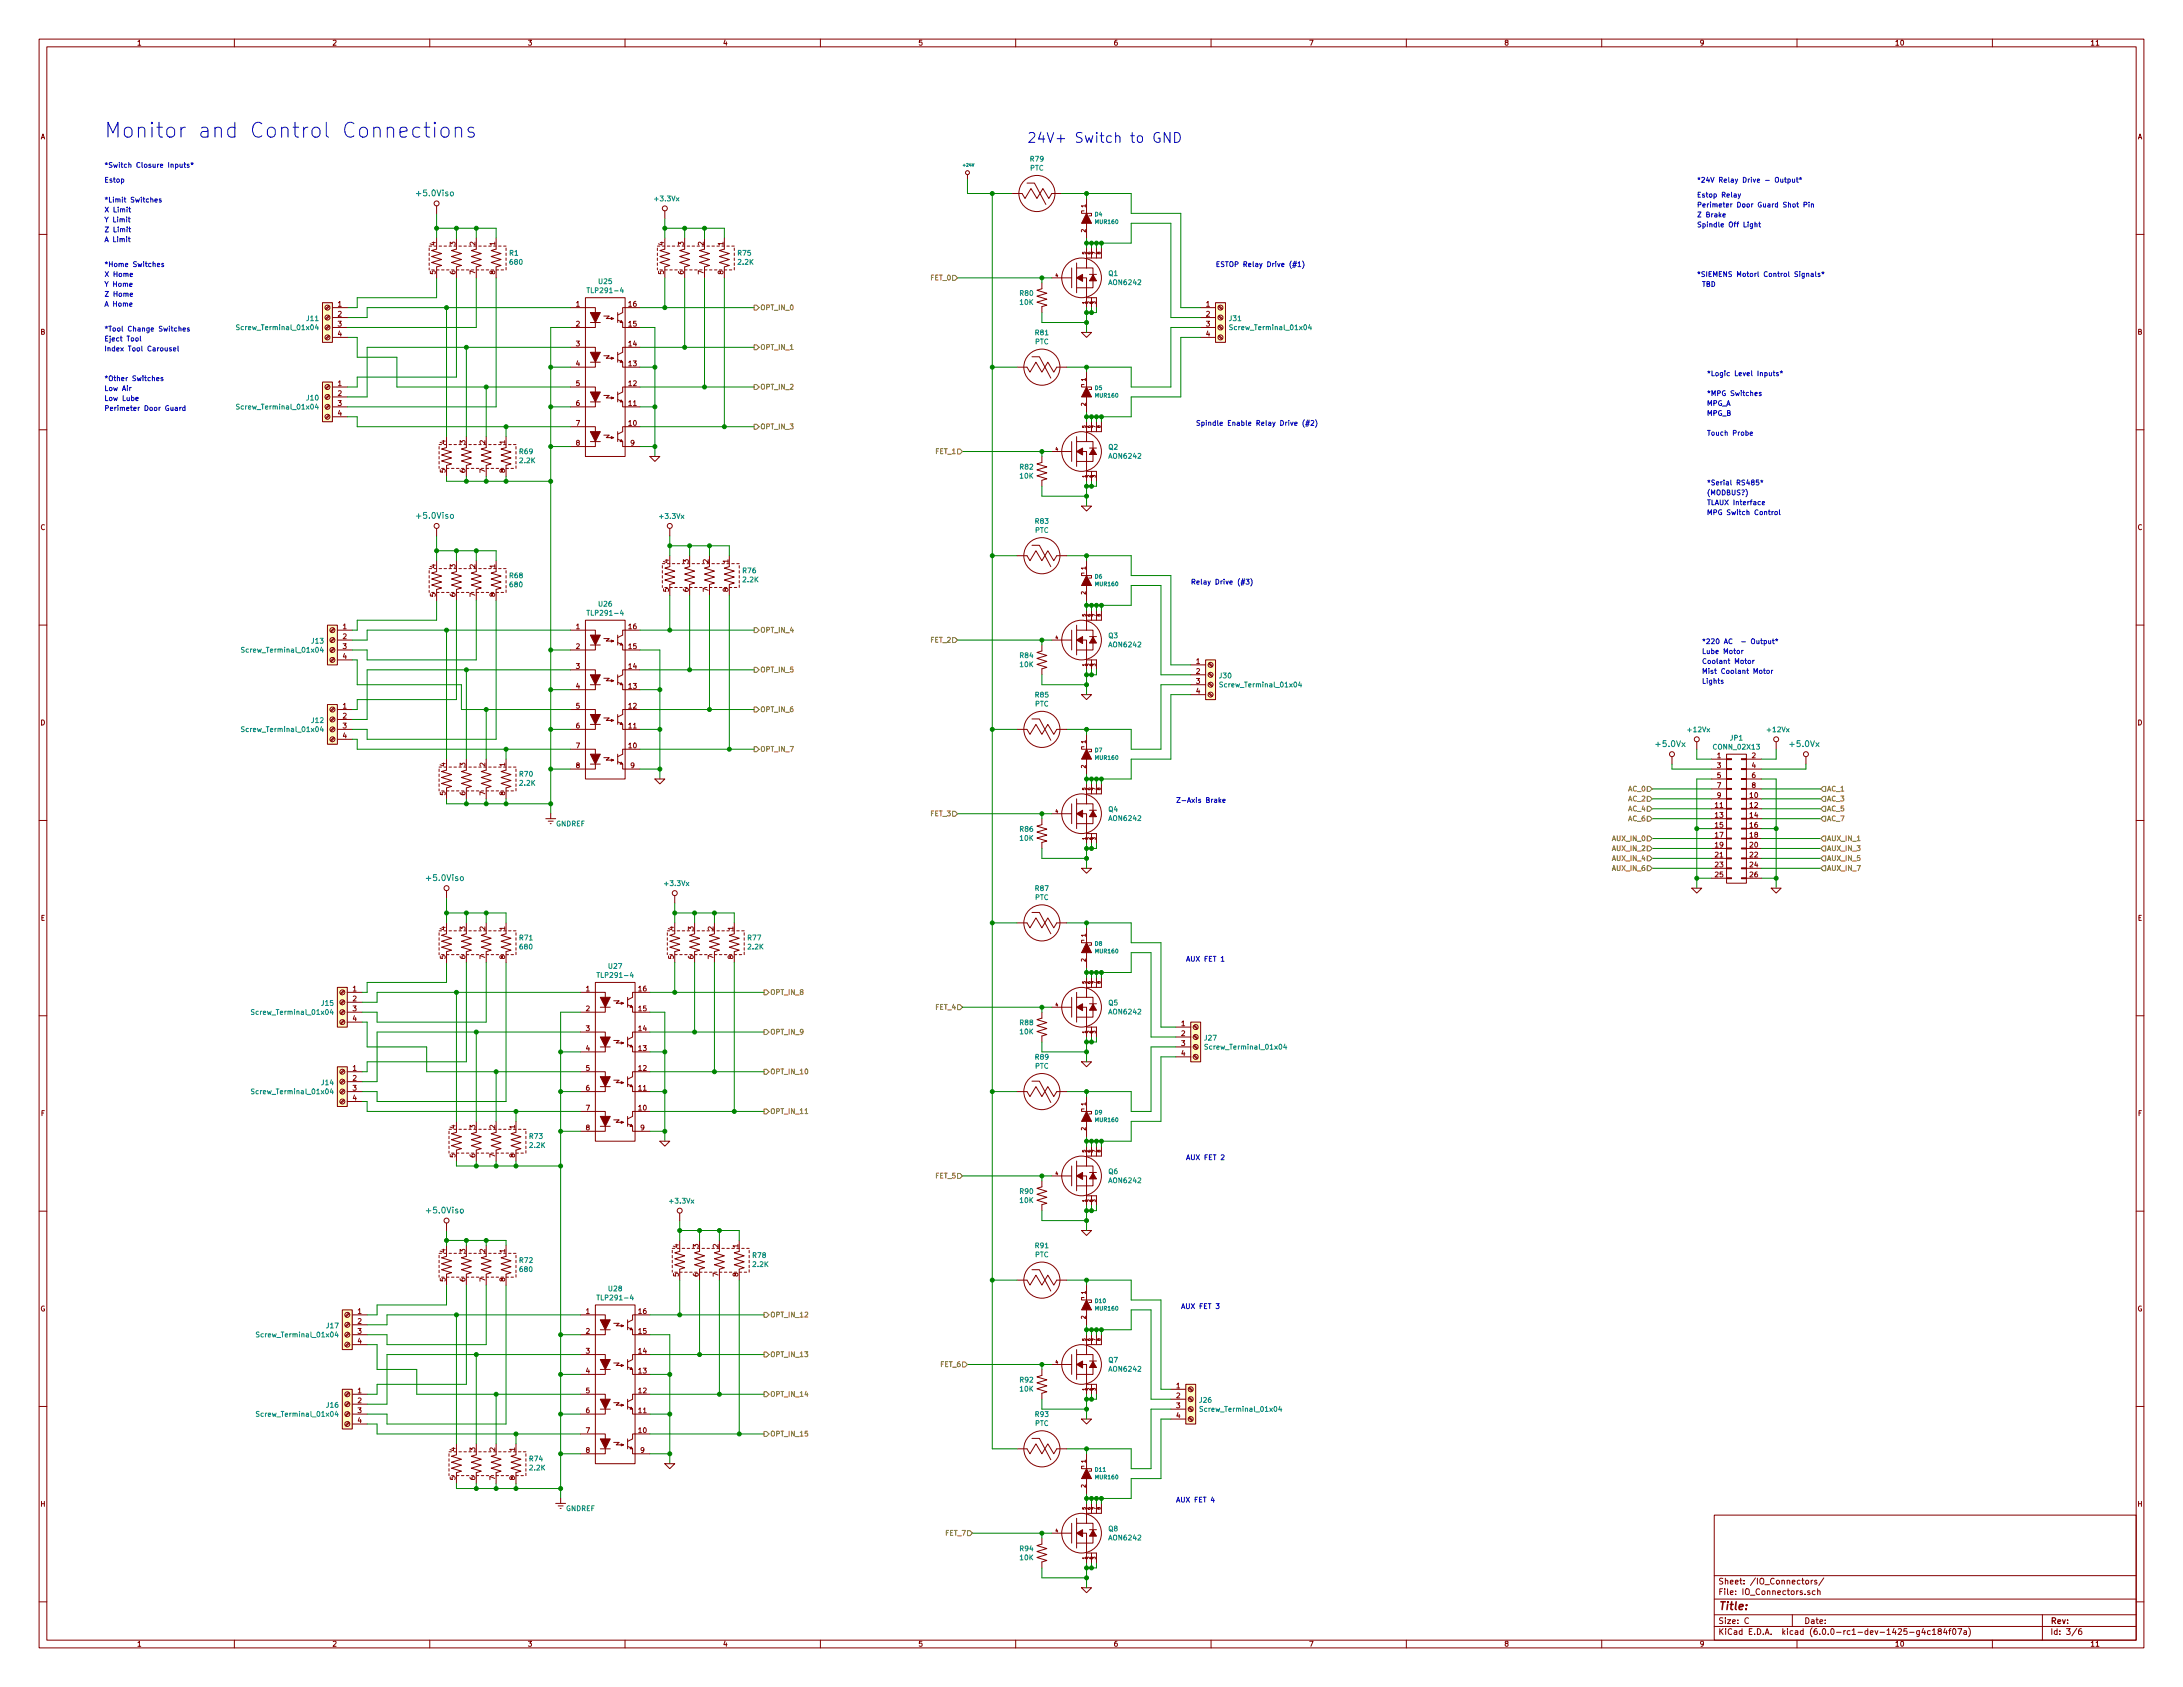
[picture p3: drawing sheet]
<svg xmlns="http://www.w3.org/2000/svg" width="559mm" height="432mm" viewBox="0 0 559 432" stroke-linecap="round" stroke-linejoin="round" font-family="sans-serif">
<defs><g id="words">
<text font-size="5.3" fill="#0000c2" x="26.7" y="35.3">Monitor and Control Connections</text>
<text font-size="3.5" fill="#0000c2" x="262.9" y="36.6">24V+ Switch to GND</text>
<text font-size="2.8" fill="#840000" x="439.8" y="412.1">Title:</text>
<g font-size="2.1" fill="#008484">
<text x="107" y="50.2">+5.0Viso</text>
<text x="107" y="132.8">+5.0Viso</text>
<text x="424.2" y="191.2">+5.0Vx</text>
<text x="458.4" y="191.2">+5.0Vx</text>
<text x="109.5" y="225.5">+5.0Viso</text>
<text x="109.5" y="310.6">+5.0Viso</text>
</g>
<g font-size="2.1" fill="#840000">
<text x="439.8" y="405.5">Sheet: /IO_Connectors/</text>
<text x="439.8" y="408.2">File: IO_Connectors.sch</text>
<text x="439.8" y="418.4">KiCad E.D.A. kicad (6.0.0-rc1-dev-1425-g4c184f07a)</text>
<text x="439.8" y="415.6">Size: C</text>
<text x="461.8" y="415.6">Date:</text>
<text x="524.8" y="415.6">Rev:</text>
<text x="524.8" y="418.4">Id: 3/6</text>
</g>
<g font-size="1.8" fill="#840000">
<text x="35" y="11.6">1</text>
<text x="85" y="11.6">2</text>
<text x="135" y="11.6">3</text>
<text x="185" y="11.6">4</text>
<text x="235" y="11.6">5</text>
<text x="285" y="11.6">6</text>
<text x="335" y="11.6">7</text>
<text x="385" y="11.6">8</text>
<text x="435" y="11.6">9</text>
<text x="485" y="11.6">10</text>
<text x="535" y="11.6">11</text>
<text x="10.4" y="35.6">A</text>
<text x="547.2" y="35.6">A</text>
<text x="111.5" y="62.8" transform="rotate(-90 111.5 62.8)">4</text>
<text x="116.6" y="62.8" transform="rotate(-90 116.6 62.8)">3</text>
<text x="121.7" y="62.8" transform="rotate(-90 121.7 62.8)">2</text>
<text x="126.7" y="62.8" transform="rotate(-90 126.7 62.8)">1</text>
<text x="169.9" y="62.8" transform="rotate(-90 169.9 62.8)">4</text>
<text x="175" y="62.8" transform="rotate(-90 175 62.8)">3</text>
<text x="180.1" y="62.8" transform="rotate(-90 180.1 62.8)">2</text>
<text x="185.2" y="62.8" transform="rotate(-90 185.2 62.8)">1</text>
<text x="111.5" y="70.2" transform="rotate(-90 111.5 70.2)">5</text>
<text x="116.6" y="70.2" transform="rotate(-90 116.6 70.2)">6</text>
<text x="121.7" y="70.2" transform="rotate(-90 121.7 70.2)">7</text>
<text x="126.7" y="70.2" transform="rotate(-90 126.7 70.2)">8</text>
<text x="169.9" y="70.2" transform="rotate(-90 169.9 70.2)">5</text>
<text x="175" y="70.2" transform="rotate(-90 175 70.2)">6</text>
<text x="180.1" y="70.2" transform="rotate(-90 180.1 70.2)">7</text>
<text x="185.2" y="70.2" transform="rotate(-90 185.2 70.2)">8</text>
<text x="86.5" y="78.5">1</text>
<text x="86.5" y="81">2</text>
<text x="86.5" y="83.6">3</text>
<text x="147.5" y="78.5">1</text>
<text x="147.5" y="83.6">2</text>
<text x="161" y="83.6">15</text>
<text x="161" y="78.5">16</text>
<text x="308.8" y="78.5">1</text>
<text x="308.8" y="81">2</text>
<text x="308.8" y="83.6">3</text>
<text x="10.4" y="85.6">B</text>
<text x="86.5" y="86.1">4</text>
<text x="147.5" y="88.6">3</text>
<text x="161" y="88.6">14</text>
<text x="308.8" y="86.1">4</text>
<text x="547.2" y="85.6">B</text>
<text x="147.5" y="93.7">4</text>
<text x="161" y="93.7">13</text>
<text x="86.5" y="98.8">1</text>
<text x="86.5" y="101.3">2</text>
<text x="147.5" y="98.8">5</text>
<text x="161" y="98.8">12</text>
<text x="86.5" y="103.9">3</text>
<text x="86.5" y="106.4">4</text>
<text x="147.5" y="103.9">6</text>
<text x="161" y="103.9">11</text>
<text x="114" y="113.6" transform="rotate(-90 114 113.6)">4</text>
<text x="119.1" y="113.6" transform="rotate(-90 119.1 113.6)">3</text>
<text x="124.2" y="113.6" transform="rotate(-90 124.2 113.6)">2</text>
<text x="129.3" y="113.6" transform="rotate(-90 129.3 113.6)">1</text>
<text x="147.5" y="109">7</text>
<text x="161" y="109">10</text>
<text x="147.5" y="114">8</text>
<text x="161.4" y="114">9</text>
<text x="114" y="121" transform="rotate(-90 114 121)">5</text>
<text x="119.1" y="121" transform="rotate(-90 119.1 121)">6</text>
<text x="124.2" y="121" transform="rotate(-90 124.2 121)">7</text>
<text x="129.3" y="121" transform="rotate(-90 129.3 121)">8</text>
<text x="10.4" y="135.6">C</text>
<text x="547.2" y="135.6">C</text>
<text x="111.5" y="145.4" transform="rotate(-90 111.5 145.4)">4</text>
<text x="116.6" y="145.4" transform="rotate(-90 116.6 145.4)">3</text>
<text x="121.7" y="145.4" transform="rotate(-90 121.7 145.4)">2</text>
<text x="126.7" y="145.4" transform="rotate(-90 126.7 145.4)">1</text>
<text x="171.2" y="144.1" transform="rotate(-90 171.2 144.1)">4</text>
<text x="176.3" y="144.1" transform="rotate(-90 176.3 144.1)">3</text>
<text x="181.4" y="144.1" transform="rotate(-90 181.4 144.1)">2</text>
<text x="186.4" y="144.1" transform="rotate(-90 186.4 144.1)">1</text>
<text x="111.5" y="152.8" transform="rotate(-90 111.5 152.8)">5</text>
<text x="116.6" y="152.8" transform="rotate(-90 116.6 152.8)">6</text>
<text x="121.7" y="152.8" transform="rotate(-90 121.7 152.8)">7</text>
<text x="126.7" y="152.8" transform="rotate(-90 126.7 152.8)">8</text>
<text x="171.2" y="151.5" transform="rotate(-90 171.2 151.5)">5</text>
<text x="176.3" y="151.5" transform="rotate(-90 176.3 151.5)">6</text>
<text x="181.4" y="151.5" transform="rotate(-90 181.4 151.5)">7</text>
<text x="186.4" y="151.5" transform="rotate(-90 186.4 151.5)">8</text>
<text x="87.8" y="161">1</text>
<text x="147.5" y="161">1</text>
<text x="161" y="161">16</text>
<text x="87.8" y="163.6">2</text>
<text x="87.8" y="166.1">3</text>
<text x="147.5" y="166.1">2</text>
<text x="161" y="166.1">15</text>
<text x="87.8" y="168.7">4</text>
<text x="147.5" y="171.2">3</text>
<text x="161" y="171.2">14</text>
<text x="306.2" y="169.9">1</text>
<text x="306.2" y="172.5">2</text>
<text x="147.5" y="176.3">4</text>
<text x="161" y="176.3">13</text>
<text x="306.2" y="175">3</text>
<text x="306.2" y="177.5">4</text>
<text x="10.4" y="185.6">D</text>
<text x="87.8" y="181.4">1</text>
<text x="87.8" y="183.9">2</text>
<text x="147.5" y="181.4">5</text>
<text x="161" y="181.4">12</text>
<text x="547.2" y="185.6">D</text>
<text x="87.8" y="186.4">3</text>
<text x="87.8" y="189">4</text>
<text x="147.5" y="186.4">6</text>
<text x="147.5" y="191.5">7</text>
<text x="161" y="191.5">10</text>
<text x="161" y="186.4">11</text>
<text x="114" y="196.2" transform="rotate(-90 114 196.2)">4</text>
<text x="119.1" y="196.2" transform="rotate(-90 119.1 196.2)">3</text>
<text x="124.2" y="196.2" transform="rotate(-90 124.2 196.2)">2</text>
<text x="129.3" y="196.2" transform="rotate(-90 129.3 196.2)">1</text>
<text x="147.5" y="196.6">8</text>
<text x="161.4" y="196.6">9</text>
<text x="439.6" y="194.1">1</text>
<text x="439.6" y="196.6">3</text>
<text x="448.5" y="194.1">2</text>
<text x="448.5" y="196.6">4</text>
<text x="114" y="203.6" transform="rotate(-90 114 203.6)">5</text>
<text x="119.1" y="203.6" transform="rotate(-90 119.1 203.6)">6</text>
<text x="124.2" y="203.6" transform="rotate(-90 124.2 203.6)">7</text>
<text x="129.3" y="203.6" transform="rotate(-90 129.3 203.6)">8</text>
<text x="439.6" y="199.1">5</text>
<text x="439.6" y="201.7">7</text>
<text x="448.5" y="199.1">6</text>
<text x="448.5" y="201.7">8</text>
<text x="439.1" y="206.8">11</text>
<text x="439.1" y="209.3">13</text>
<text x="439.6" y="204.2">9</text>
<text x="448" y="204.2">10</text>
<text x="448" y="206.8">12</text>
<text x="448" y="209.3">14</text>
<text x="439.1" y="211.8">15</text>
<text x="439.1" y="214.4">17</text>
<text x="448" y="211.8">16</text>
<text x="448" y="214.4">18</text>
<text x="439.1" y="216.9">19</text>
<text x="439.1" y="219.5">21</text>
<text x="439.1" y="222">23</text>
<text x="448" y="216.9">20</text>
<text x="448" y="219.5">22</text>
<text x="448" y="222">24</text>
<text x="439.1" y="224.5">25</text>
<text x="448" y="224.5">26</text>
<text x="10.4" y="235.6">E</text>
<text x="114" y="238.1" transform="rotate(-90 114 238.1)">4</text>
<text x="119.1" y="238.1" transform="rotate(-90 119.1 238.1)">3</text>
<text x="124.2" y="238.1" transform="rotate(-90 124.2 238.1)">2</text>
<text x="129.3" y="238.1" transform="rotate(-90 129.3 238.1)">1</text>
<text x="172.5" y="238.1" transform="rotate(-90 172.5 238.1)">4</text>
<text x="177.5" y="238.1" transform="rotate(-90 177.5 238.1)">3</text>
<text x="182.6" y="238.1" transform="rotate(-90 182.6 238.1)">2</text>
<text x="187.7" y="238.1" transform="rotate(-90 187.7 238.1)">1</text>
<text x="547.2" y="235.6">E</text>
<text x="114" y="245.5" transform="rotate(-90 114 245.5)">5</text>
<text x="119.1" y="245.5" transform="rotate(-90 119.1 245.5)">6</text>
<text x="124.2" y="245.5" transform="rotate(-90 124.2 245.5)">7</text>
<text x="129.3" y="245.5" transform="rotate(-90 129.3 245.5)">8</text>
<text x="172.5" y="245.5" transform="rotate(-90 172.5 245.5)">5</text>
<text x="177.5" y="245.5" transform="rotate(-90 177.5 245.5)">6</text>
<text x="182.6" y="245.5" transform="rotate(-90 182.6 245.5)">7</text>
<text x="187.7" y="245.5" transform="rotate(-90 187.7 245.5)">8</text>
<text x="90.3" y="253.7">1</text>
<text x="90.3" y="256.3">2</text>
<text x="150" y="253.7">1</text>
<text x="163.5" y="253.7">16</text>
<text x="90.3" y="258.8">3</text>
<text x="90.3" y="261.4">4</text>
<text x="150" y="258.8">2</text>
<text x="150" y="263.9">3</text>
<text x="163.5" y="263.9">14</text>
<text x="163.5" y="258.8">15</text>
<text x="302.4" y="262.6">1</text>
<text x="150" y="269">4</text>
<text x="163.5" y="269">13</text>
<text x="302.4" y="265.2">2</text>
<text x="302.4" y="267.7">3</text>
<text x="90.3" y="274.1">1</text>
<text x="150" y="274.1">5</text>
<text x="163.5" y="274.1">12</text>
<text x="302.4" y="270.3">4</text>
<text x="90.3" y="276.6">2</text>
<text x="90.3" y="279.1">3</text>
<text x="90.3" y="281.7">4</text>
<text x="150" y="279.1">6</text>
<text x="163.5" y="279.1">11</text>
<text x="10.5" y="285.6">F</text>
<text x="150" y="284.2">7</text>
<text x="163.5" y="284.2">10</text>
<text x="547.3" y="285.6">F</text>
<text x="116.6" y="288.9" transform="rotate(-90 116.6 288.9)">4</text>
<text x="121.7" y="288.9" transform="rotate(-90 121.7 288.9)">3</text>
<text x="126.7" y="288.9" transform="rotate(-90 126.7 288.9)">2</text>
<text x="131.8" y="288.9" transform="rotate(-90 131.8 288.9)">1</text>
<text x="150" y="289.3">8</text>
<text x="164" y="289.3">9</text>
<text x="116.6" y="296.3" transform="rotate(-90 116.6 296.3)">5</text>
<text x="121.7" y="296.3" transform="rotate(-90 121.7 296.3)">6</text>
<text x="126.7" y="296.3" transform="rotate(-90 126.7 296.3)">7</text>
<text x="131.8" y="296.3" transform="rotate(-90 131.8 296.3)">8</text>
<text x="114" y="320.6" transform="rotate(-90 114 320.6)">4</text>
<text x="119.1" y="320.6" transform="rotate(-90 119.1 320.6)">3</text>
<text x="124.2" y="320.6" transform="rotate(-90 124.2 320.6)">2</text>
<text x="129.3" y="320.6" transform="rotate(-90 129.3 320.6)">1</text>
<text x="173.7" y="319.4" transform="rotate(-90 173.7 319.4)">4</text>
<text x="178.8" y="319.4" transform="rotate(-90 178.8 319.4)">3</text>
<text x="183.9" y="319.4" transform="rotate(-90 183.9 319.4)">2</text>
<text x="189" y="319.4" transform="rotate(-90 189 319.4)">1</text>
<text x="114" y="328" transform="rotate(-90 114 328)">5</text>
<text x="119.1" y="328" transform="rotate(-90 119.1 328)">6</text>
<text x="124.2" y="328" transform="rotate(-90 124.2 328)">7</text>
<text x="129.3" y="328" transform="rotate(-90 129.3 328)">8</text>
<text x="173.7" y="326.7" transform="rotate(-90 173.7 326.7)">5</text>
<text x="178.8" y="326.7" transform="rotate(-90 178.8 326.7)">6</text>
<text x="183.9" y="326.7" transform="rotate(-90 183.9 326.7)">7</text>
<text x="189" y="326.7" transform="rotate(-90 189 326.7)">8</text>
<text x="10.3" y="335.6">G</text>
<text x="547.1" y="335.6">G</text>
<text x="91.6" y="336.3">1</text>
<text x="91.6" y="338.8">2</text>
<text x="91.6" y="341.4">3</text>
<text x="150" y="336.3">1</text>
<text x="150" y="341.4">2</text>
<text x="163.5" y="341.4">15</text>
<text x="163.5" y="336.3">16</text>
<text x="91.6" y="343.9">4</text>
<text x="150" y="346.5">3</text>
<text x="163.5" y="346.5">14</text>
<text x="150" y="351.5">4</text>
<text x="163.5" y="351.5">13</text>
<text x="91.6" y="356.6">1</text>
<text x="91.6" y="359.2">2</text>
<text x="150" y="356.6">5</text>
<text x="163.5" y="356.6">12</text>
<text x="301.1" y="355.3">1</text>
<text x="301.1" y="357.9">2</text>
<text x="91.6" y="361.7">3</text>
<text x="91.6" y="364.2">4</text>
<text x="150" y="361.7">6</text>
<text x="163.5" y="361.7">11</text>
<text x="301.1" y="360.4">3</text>
<text x="301.1" y="363">4</text>
<text x="116.6" y="371.4" transform="rotate(-90 116.6 371.4)">4</text>
<text x="121.7" y="371.4" transform="rotate(-90 121.7 371.4)">3</text>
<text x="126.7" y="371.4" transform="rotate(-90 126.7 371.4)">2</text>
<text x="131.8" y="371.4" transform="rotate(-90 131.8 371.4)">1</text>
<text x="150" y="366.8">7</text>
<text x="150" y="371.9">8</text>
<text x="163.5" y="366.8">10</text>
<text x="164" y="371.9">9</text>
<text x="116.6" y="378.8" transform="rotate(-90 116.6 378.8)">5</text>
<text x="121.7" y="378.8" transform="rotate(-90 121.7 378.8)">6</text>
<text x="126.7" y="378.8" transform="rotate(-90 126.7 378.8)">7</text>
<text x="131.8" y="378.8" transform="rotate(-90 131.8 378.8)">8</text>
<text x="10.4" y="385.6">H</text>
<text x="547.2" y="385.6">H</text>
<text x="35" y="421.4">1</text>
<text x="85" y="421.4">2</text>
<text x="135" y="421.4">3</text>
<text x="185" y="421.4">4</text>
<text x="235" y="421.4">5</text>
<text x="285" y="421.4">6</text>
<text x="335" y="421.4">7</text>
<text x="385" y="421.4">8</text>
<text x="435" y="421.4">9</text>
<text x="485" y="421.4">10</text>
<text x="535" y="421.4">11</text>
</g>
<g font-size="1.8" fill="#008484">
<text x="263.8" y="41.4">R79</text>
<text x="263.7" y="43.7">PTC</text>
<text x="167.8" y="51.5">+3.3Vx</text>
<text x="130.4" y="65.4">R1</text>
<text x="188.9" y="65.4">R75</text>
<text x="130.6" y="67.7">680</text>
<text x="189" y="67.7">2.2K</text>
<text x="283.8" y="70.6">Q1</text>
<text x="151" y="75">TLP291-4</text>
<text x="153.3" y="72.7">U25</text>
<text x="261.1" y="75.7">R80</text>
<text x="284" y="72.9">AON6242</text>
<text x="78.5" y="82.2">J11</text>
<text x="261.1" y="78">10K</text>
<text x="314.7" y="82.2">J31</text>
<text x="61.3" y="84.5">Screw_Terminal_01x04</text>
<text x="264.9" y="88.1">PTC</text>
<text x="265.1" y="85.8">R81</text>
<text x="315.5" y="84.5">Screw_Terminal_01x04</text>
<text x="61.3" y="104.8">Screw_Terminal_01x04</text>
<text x="78.5" y="102.5">J10</text>
<text x="133" y="116.2">R69</text>
<text x="133.1" y="118.5">2.2K</text>
<text x="283.8" y="115.1">Q2</text>
<text x="284" y="117.4">AON6242</text>
<text x="261.1" y="120.2">R82</text>
<text x="261.1" y="122.5">10K</text>
<text x="169.1" y="132.8">+3.3Vx</text>
<text x="264.9" y="136.4">PTC</text>
<text x="265.1" y="134.1">R83</text>
<text x="130.5" y="148">R68</text>
<text x="190.2" y="146.7">R76</text>
<text x="190.3" y="149">2.2K</text>
<text x="130.6" y="150.3">680</text>
<text x="153.3" y="155.2">U26</text>
<text x="151" y="157.6">TLP291-4</text>
<text x="62.5" y="167">Screw_Terminal_01x04</text>
<text x="79.8" y="164.7">J13</text>
<text x="283.8" y="163.3">Q3</text>
<text x="284" y="165.7">AON6242</text>
<text x="261.1" y="168.4">R84</text>
<text x="261.1" y="170.7">10K</text>
<text x="312.2" y="173.6">J30</text>
<text x="265.1" y="178.5">R85</text>
<text x="313" y="175.9">Screw_Terminal_01x04</text>
<text x="79.8" y="185">J12</text>
<text x="264.9" y="180.8">PTC</text>
<text x="62.5" y="187.4">Screw_Terminal_01x04</text>
<text x="432.2" y="187.4">+12Vx</text>
<text x="438.9" y="191.8">CONN_02X13</text>
<text x="442.9" y="189.5">JP1</text>
<text x="452.5" y="187.4">+12Vx</text>
<text x="133" y="198.8">R70</text>
<text x="133.1" y="201.1">2.2K</text>
<text x="283.8" y="207.8">Q4</text>
<text x="142.3" y="211.5">GNDREF</text>
<text x="261.1" y="212.9">R86</text>
<text x="261.1" y="215.2">10K</text>
<text x="284" y="210.1">AON6242</text>
<text x="170.3" y="226.8">+3.3Vx</text>
<text x="264.9" y="230.4">PTC</text>
<text x="265.1" y="228">R87</text>
<text x="133" y="240.7">R71</text>
<text x="133.2" y="243">680</text>
<text x="191.5" y="240.7">R77</text>
<text x="191.5" y="243">2.2K</text>
<text x="153.5" y="250.3">TLP291-4</text>
<text x="155.9" y="248">U27</text>
<text x="82.3" y="257.4">J15</text>
<text x="283.8" y="257.3">Q5</text>
<text x="65.1" y="259.7">Screw_Terminal_01x04</text>
<text x="261.1" y="262.4">R88</text>
<text x="284" y="259.6">AON6242</text>
<text x="261.1" y="264.7">10K</text>
<text x="308.4" y="266.3">J27</text>
<text x="309.1" y="268.6">Screw_Terminal_01x04</text>
<text x="264.9" y="273.5">PTC</text>
<text x="265.1" y="271.2">R89</text>
<text x="65.1" y="280.1">Screw_Terminal_01x04</text>
<text x="82.3" y="277.7">J14</text>
<text x="135.6" y="291.5">R73</text>
<text x="135.7" y="293.8">2.2K</text>
<text x="261.1" y="305.6">R90</text>
<text x="283.8" y="300.5">Q6</text>
<text x="284" y="302.8">AON6242</text>
<text x="171.6" y="308.1">+3.3Vx</text>
<text x="261.1" y="307.9">10K</text>
<text x="133" y="323.2">R72</text>
<text x="192.7" y="322">R78</text>
<text x="264.9" y="321.8">PTC</text>
<text x="265.1" y="319.5">R91</text>
<text x="133.2" y="325.6">680</text>
<text x="192.8" y="324.3">2.2K</text>
<text x="153.5" y="332.8">TLP291-4</text>
<text x="155.9" y="330.5">U28</text>
<text x="83.6" y="340">J17</text>
<text x="66.3" y="342.3">Screw_Terminal_01x04</text>
<text x="261.1" y="353.8">R92</text>
<text x="283.8" y="348.8">Q7</text>
<text x="284" y="351.1">AON6242</text>
<text x="261.1" y="356.2">10K</text>
<text x="307.1" y="359">J26</text>
<text x="66.3" y="362.6">Screw_Terminal_01x04</text>
<text x="83.6" y="360.3">J16</text>
<text x="264.9" y="365">PTC</text>
<text x="265.1" y="362.7">R93</text>
<text x="307.9" y="361.3">Screw_Terminal_01x04</text>
<text x="135.6" y="374">R74</text>
<text x="135.7" y="376.4">2.2K</text>
<text x="144.9" y="386.8">GNDREF</text>
<text x="283.8" y="391.9">Q8</text>
<text x="284" y="394.3">AON6242</text>
<text x="261.1" y="397">R94</text>
<text x="261.1" y="399.3">10K</text>
</g>
<g font-size="1.8" fill="#0000c2">
<text x="26.7" y="42.9">*Switch Closure Inputs*</text>
<text x="26.7" y="46.7">Estop</text>
<text x="434.3" y="46.7">*24V Relay Drive - Output*</text>
<text x="26.7" y="51.8">*Limit Switches</text>
<text x="434.3" y="50.5">Estop Relay</text>
<text x="434.3" y="53.1">Perimeter Door Guard Shot Pin</text>
<text x="26.7" y="54.4">X Limit</text>
<text x="26.7" y="56.9">Y Limit</text>
<text x="26.7" y="59.4">Z Limit</text>
<text x="434.3" y="55.6">Z Brake</text>
<text x="434.3" y="58.2">Spindle Off Light</text>
<text x="26.7" y="62">A Limit</text>
<text x="26.7" y="70.9">X Home</text>
<text x="26.7" y="68.3">*Home Switches</text>
<text x="311.1" y="68.3">ESTOP Relay Drive (#1)</text>
<text x="434.3" y="70.9">*SIEMENS Motorl Control Signals*</text>
<text x="26.7" y="73.4">Y Home</text>
<text x="26.7" y="75.9">Z Home</text>
<text x="435.6" y="73.4">TBD</text>
<text x="26.7" y="78.5">A Home</text>
<text x="26.7" y="84.8">*Tool Change Switches</text>
<text x="26.7" y="87.4">Eject Tool</text>
<text x="26.7" y="89.9">Index Tool Carousel</text>
<text x="26.7" y="97.5">*Other Switches</text>
<text x="26.7" y="100.1">Low Air</text>
<text x="436.9" y="101.3">*MPG Switches</text>
<text x="436.9" y="96.3">*Logic Level Inputs*</text>
<text x="26.7" y="102.6">Low Lube</text>
<text x="26.7" y="105.2">Perimeter Door Guard</text>
<text x="436.9" y="103.9">MPG_A</text>
<text x="436.9" y="106.4">MPG_B</text>
<text x="306.1" y="109">Spindle Enable Relay Drive (#2)</text>
<text x="436.9" y="111.5">Touch Probe</text>
<text x="436.9" y="124.2">*Serial RS485*</text>
<text x="436.9" y="129.3">TLAUX Interface</text>
<text x="436.9" y="131.8">MPG Switch Control</text>
<text x="436.9" y="126.7">(MODBUS?)</text>
<text x="304.8" y="149.6">Relay Drive (#3)</text>
<text x="435.6" y="164.8">*220 AC - Output*</text>
<text x="435.6" y="167.4">Lube Motor</text>
<text x="435.6" y="169.9">Coolant Motor</text>
<text x="435.6" y="172.5">Mist Coolant Motor</text>
<text x="435.6" y="175">Lights</text>
<text x="301" y="205.5">Z-Axis Brake</text>
<text x="303.5" y="246.1">AUX FET 1</text>
<text x="303.5" y="296.9">AUX FET 2</text>
<text x="302.3" y="335">AUX FET 3</text>
<text x="301" y="384.6">AUX FET 4</text>
</g>
<g font-size="1.8" fill="#848400">
<text x="238.3" y="71.8">FET_0</text>
<text x="194.6" y="79.4">OPT_IN_0</text>
<text x="194.6" y="89.5">OPT_IN_1</text>
<text x="194.6" y="99.7">OPT_IN_2</text>
<text x="194.6" y="109.9">OPT_IN_3</text>
<text x="239.5" y="116.2">FET_1</text>
<text x="194.6" y="161.9">OPT_IN_4</text>
<text x="238.3" y="164.5">FET_2</text>
<text x="194.6" y="172.1">OPT_IN_5</text>
<text x="194.6" y="182.2">OPT_IN_6</text>
<text x="194.6" y="192.4">OPT_IN_7</text>
<text x="416.9" y="202.6">AC_0</text>
<text x="467.6" y="202.6">AC_1</text>
<text x="238.3" y="208.9">FET_3</text>
<text x="416.9" y="205.1">AC_2</text>
<text x="416.9" y="207.6">AC_4</text>
<text x="467.6" y="205.1">AC_3</text>
<text x="467.6" y="207.6">AC_5</text>
<text x="412.9" y="215.3">AUX_IN_0</text>
<text x="416.9" y="210.2">AC_6</text>
<text x="467.6" y="210.2">AC_7</text>
<text x="467.6" y="215.3">AUX_IN_1</text>
<text x="412.9" y="217.8">AUX_IN_2</text>
<text x="412.9" y="220.3">AUX_IN_4</text>
<text x="467.6" y="217.8">AUX_IN_3</text>
<text x="467.6" y="220.3">AUX_IN_5</text>
<text x="412.9" y="222.9">AUX_IN_6</text>
<text x="467.6" y="222.9">AUX_IN_7</text>
<text x="197.1" y="254.6">OPT_IN_8</text>
<text x="239.5" y="258.4">FET_4</text>
<text x="197.1" y="264.8">OPT_IN_9</text>
<text x="197.1" y="275">OPT_IN_10</text>
<text x="197.1" y="285.1">OPT_IN_11</text>
<text x="239.5" y="301.6">FET_5</text>
<text x="197.1" y="337.2">OPT_IN_12</text>
<text x="197.1" y="347.3">OPT_IN_13</text>
<text x="240.8" y="349.9">FET_6</text>
<text x="197.1" y="357.5">OPT_IN_14</text>
<text x="197.1" y="367.7">OPT_IN_15</text>
<text x="242.1" y="393.1">FET_7</text>
</g>
<g font-size="1.4" fill="#840000">
<text x="277.9" y="53.1" transform="rotate(-90 277.9 53.1)">1</text>
<text x="277.9" y="59.4" transform="rotate(-90 277.9 59.4)">2</text>
<text x="277.9" y="97.5" transform="rotate(-90 277.9 97.5)">1</text>
<text x="277.9" y="103.9" transform="rotate(-90 277.9 103.9)">2</text>
<text x="277.9" y="145.8" transform="rotate(-90 277.9 145.8)">1</text>
<text x="277.9" y="152.1" transform="rotate(-90 277.9 152.1)">2</text>
<text x="277.9" y="190.2" transform="rotate(-90 277.9 190.2)">1</text>
<text x="277.9" y="196.6" transform="rotate(-90 277.9 196.6)">2</text>
<text x="277.9" y="239.8" transform="rotate(-90 277.9 239.8)">1</text>
<text x="277.9" y="246.1" transform="rotate(-90 277.9 246.1)">2</text>
<text x="277.9" y="283" transform="rotate(-90 277.9 283)">1</text>
<text x="277.9" y="289.3" transform="rotate(-90 277.9 289.3)">2</text>
<text x="277.9" y="331.2" transform="rotate(-90 277.9 331.2)">1</text>
<text x="277.9" y="337.6" transform="rotate(-90 277.9 337.6)">2</text>
<text x="277.9" y="374.4" transform="rotate(-90 277.9 374.4)">1</text>
<text x="277.9" y="380.7" transform="rotate(-90 277.9 380.7)">2</text>
</g>
<g font-size="1.4" fill="#008484">
<text x="280.3" y="55.4">D4</text>
<text x="280.5" y="57.3">MUR160</text>
<text x="280.3" y="99.8">D5</text>
<text x="280.5" y="101.8">MUR160</text>
<text x="280.3" y="148.1">D6</text>
<text x="280.5" y="150">MUR160</text>
<text x="280.3" y="192.5">D7</text>
<text x="280.5" y="194.5">MUR160</text>
<text x="280.3" y="242.1">D8</text>
<text x="280.5" y="244">MUR160</text>
<text x="280.3" y="285.2">D9</text>
<text x="280.5" y="287.2">MUR160</text>
<text x="280.4" y="333.5">D10</text>
<text x="280.5" y="335.4">MUR160</text>
<text x="280.4" y="376.7">D11</text>
<text x="280.5" y="378.6">MUR160</text>
</g>
<text font-size="1.1" fill="#008484" x="246.6" y="42.6">+24V</text>
<g font-size="1.1" fill="#840000">
<text x="277.9" y="65" transform="rotate(-90 277.9 65)">5</text>
<text x="279.2" y="65" transform="rotate(-90 279.2 65)">6</text>
<text x="280.4" y="65" transform="rotate(-90 280.4 65)">7</text>
<text x="281.7" y="65" transform="rotate(-90 281.7 65)">8</text>
<text x="270.2" y="70.9">4</text>
<text x="277.9" y="77.7" transform="rotate(-90 277.9 77.7)">1</text>
<text x="279.2" y="77.7" transform="rotate(-90 279.2 77.7)">2</text>
<text x="280.4" y="77.7" transform="rotate(-90 280.4 77.7)">3</text>
<text x="277.9" y="109.5" transform="rotate(-90 277.9 109.5)">5</text>
<text x="279.2" y="109.5" transform="rotate(-90 279.2 109.5)">6</text>
<text x="280.4" y="109.5" transform="rotate(-90 280.4 109.5)">7</text>
<text x="281.7" y="109.5" transform="rotate(-90 281.7 109.5)">8</text>
<text x="270.2" y="115.3">4</text>
<text x="277.9" y="122.2" transform="rotate(-90 277.9 122.2)">1</text>
<text x="279.2" y="122.2" transform="rotate(-90 279.2 122.2)">2</text>
<text x="280.4" y="122.2" transform="rotate(-90 280.4 122.2)">3</text>
<text x="277.9" y="157.8" transform="rotate(-90 277.9 157.8)">5</text>
<text x="279.2" y="157.8" transform="rotate(-90 279.2 157.8)">6</text>
<text x="280.4" y="157.8" transform="rotate(-90 280.4 157.8)">7</text>
<text x="281.7" y="157.8" transform="rotate(-90 281.7 157.8)">8</text>
<text x="270.2" y="163.6">4</text>
<text x="277.9" y="170.5" transform="rotate(-90 277.9 170.5)">1</text>
<text x="279.2" y="170.5" transform="rotate(-90 279.2 170.5)">2</text>
<text x="280.4" y="170.5" transform="rotate(-90 280.4 170.5)">3</text>
<text x="277.9" y="202.2" transform="rotate(-90 277.9 202.2)">5</text>
<text x="279.2" y="202.2" transform="rotate(-90 279.2 202.2)">6</text>
<text x="280.4" y="202.2" transform="rotate(-90 280.4 202.2)">7</text>
<text x="281.7" y="202.2" transform="rotate(-90 281.7 202.2)">8</text>
<text x="270.2" y="208.1">4</text>
<text x="277.9" y="214.9" transform="rotate(-90 277.9 214.9)">1</text>
<text x="279.2" y="214.9" transform="rotate(-90 279.2 214.9)">2</text>
<text x="280.4" y="214.9" transform="rotate(-90 280.4 214.9)">3</text>
<text x="277.9" y="251.7" transform="rotate(-90 277.9 251.7)">5</text>
<text x="279.2" y="251.7" transform="rotate(-90 279.2 251.7)">6</text>
<text x="280.4" y="251.7" transform="rotate(-90 280.4 251.7)">7</text>
<text x="281.7" y="251.7" transform="rotate(-90 281.7 251.7)">8</text>
<text x="270.2" y="257.6">4</text>
<text x="277.9" y="264.4" transform="rotate(-90 277.9 264.4)">1</text>
<text x="279.2" y="264.4" transform="rotate(-90 279.2 264.4)">2</text>
<text x="280.4" y="264.4" transform="rotate(-90 280.4 264.4)">3</text>
<text x="277.9" y="294.9" transform="rotate(-90 277.9 294.9)">5</text>
<text x="279.2" y="294.9" transform="rotate(-90 279.2 294.9)">6</text>
<text x="280.4" y="294.9" transform="rotate(-90 280.4 294.9)">7</text>
<text x="281.7" y="294.9" transform="rotate(-90 281.7 294.9)">8</text>
<text x="270.2" y="300.8">4</text>
<text x="277.9" y="307.6" transform="rotate(-90 277.9 307.6)">1</text>
<text x="279.2" y="307.6" transform="rotate(-90 279.2 307.6)">2</text>
<text x="280.4" y="307.6" transform="rotate(-90 280.4 307.6)">3</text>
<text x="277.9" y="343.2" transform="rotate(-90 277.9 343.2)">5</text>
<text x="279.2" y="343.2" transform="rotate(-90 279.2 343.2)">6</text>
<text x="280.4" y="343.2" transform="rotate(-90 280.4 343.2)">7</text>
<text x="281.7" y="343.2" transform="rotate(-90 281.7 343.2)">8</text>
<text x="270.2" y="349">4</text>
<text x="277.9" y="355.9" transform="rotate(-90 277.9 355.9)">1</text>
<text x="279.2" y="355.9" transform="rotate(-90 279.2 355.9)">2</text>
<text x="280.4" y="355.9" transform="rotate(-90 280.4 355.9)">3</text>
<text x="277.9" y="386.4" transform="rotate(-90 277.9 386.4)">5</text>
<text x="279.2" y="386.4" transform="rotate(-90 279.2 386.4)">6</text>
<text x="280.4" y="386.4" transform="rotate(-90 280.4 386.4)">7</text>
<text x="281.7" y="386.4" transform="rotate(-90 281.7 386.4)">8</text>
<text x="270.2" y="392.2">4</text>
<text x="277.9" y="399.1" transform="rotate(-90 277.9 399.1)">1</text>
<text x="279.2" y="399.1" transform="rotate(-90 279.2 399.1)">2</text>
<text x="280.4" y="399.1" transform="rotate(-90 280.4 399.1)">3</text>
</g>
</g></defs>
<g fill="none" stroke="#840000" stroke-width=".26">
<path d="M10 10h538.8v411.8h-538.8zM12 12h534.8v407.8h-534.8zM60 10v2M110 10v2M160 10v2M210 10v2M260 10v2M310 10v2M360 10v2M410 10v2M460 10v2M510 10v2"/>
<path d="M536.5 11.6h.8M10 60h2M111.8 52.7v1.9M170.2 54v1.9M247.6 44.7v1M259.1 49.5h2.5l.8 1.3 1.5-2.5 1.5 2.5 1.6-2.5 1.5 2.5 .7-1.3h2.6M262.9 46.9h1.9l2.9 5.4M277.5 54h-.6v.6h2.5v.6h-.6M278.1 50.8v3.8M278.1 57.2v3.8M546.8 60h2M82.5 77.5h2.6v10.1h-2.6z"/>
<path d="M84.2 78.2l-.9 .9M84.4 78.4l-.9 .8M85.1 78.7h3.8M109.9 63.5v.6M109.9 64.8v.6M109.9 66v.7M109.9 67.3v.6M109.9 68.6v.5M111.8 61v2.8l-1.3 .3 2.5 .8-2.5 .8 2.5 .7-2.5 .8 2.5 .7-1.2 .4v2.8M111.8 69.1h.6M112.4 63h.6M113 69.1h.7"/>
<path d="M113.7 63h.6M114.3 69.1h.6M116.8 61v2.8l-1.2 .3 2.5 .8-2.5 .8 2.5 .7-2.5 .8 2.5 .7-1.3 .4v2.8M116.8 69.1h.7M117.5 63h.6M118.1 69.1h.6M118.7 63h.7M119.4 69.1h.6M121.9 61v2.8l-1.3 .3 2.6 .8-2.6 .8 2.6 .7-2.6 .8 2.6 .7-1.3 .4v2.8M121.9 69.1h.7M122.6 63h.6M123.2 69.1h.6"/>
<path d="M123.8 63h.7M124.5 69.1h.6M127 61v2.8l-1.3 .3 2.6 .8-2.6 .8 2.6 .7-2.6 .8 2.6 .7-1.3 .4v2.8M127 69.1h.6M127.6 63h.7M128.3 69.1h.6M128.9 63h.6M129.5 63.5v.6M129.5 64.8v.6M129.5 66v.7M129.5 67.3v.6M129.5 68.5v.6"/>
<path d="M146 78.7h6.4v1.3M149.9 76.2h10.1v40.6h-10.1zM163.8 78.7h-4.4v1.3l-1.3 .6M168.3 63.5v.6M168.3 64.8v.6M168.3 66v.7M168.3 67.3v.6M168.3 68.6v.5M170.2 61v2.8l-1.3 .3 2.5 .8-2.5 .8 2.5 .7-2.5 .8 2.5 .7-1.2 .4v2.8M170.2 69.1h.6M170.8 63h.6M171.4 69.1h.7"/>
<path d="M172.1 63h.6M172.7 69.1h.7M175.3 61v2.8l-1.3 .3 2.5 .8-2.5 .8 2.5 .7-2.5 .8 2.5 .7-1.2 .4v2.8M175.3 69.1h.6M175.9 63h.6M176.5 69.1h.7M177.2 63h.6M177.8 69.1h.6M180.3 61v2.8l-1.2 .3 2.5 .8-2.5 .8 2.5 .7-2.5 .8 2.5 .7-1.3 .4v2.8M180.3 69.1h.7M181 63h.6M181.6 69.1h.6"/>
<path d="M182.2 63h.7M182.9 69.1h.6M185.4 61v2.8l-1.3 .3 2.6 .8-2.6 .8 2.6 .7-2.6 .8 2.6 .7-1.3 .4v2.8M185.4 69.1h.7M186.1 63h.6M186.7 69.1h.6M187.3 63h.7M188 63.5v.6M188 64.8v.6M188 66v.7M188 67.3v.6M188 68.5v.6"/>
<path d="M266.7 72.4v1.5l-1.3 .4 2.6 .8-2.6 .7 2.6 .8-2.6 .7 2.6 .8-1.3 .4v1.5M269.2 71.1h5.1M274.3 68.6v5.1M275.6 67.3v7.6M275.6 73.7h2.5M275.6 68.6h2.5M276.9 71.1h1.2v2.6M278.1 68.6h1.7v5.1h-1.7M278.1 63.5v5.1M278.1 73.7v5M278.1 76.2h2.6v2.5M278.9 70.2h1.8"/>
<path d="M279.4 63.5v2.5M279.4 76.2v2.5M280.7 63.5v2.5M281.9 63.5v2.5h-3.8M307.3 78.7h3.8M311.1 77.5h2.6v10.1h-2.6zM311.9 78.4l.9 .8M312.1 78.2l.8 .9M82.5 97.8h2.6v10.2h-2.6zM84.2 98.6l-.9 .8M84.2 85.9l-.9 .8M84.2 83.3l-.9 .9"/>
<path d="M84.2 80.8l-.9 .8M84.4 98.7l-.9 .9M84.4 86l-.9 .9M84.4 83.5l-.9 .8M84.4 80.9l-.9 .9M85.1 99.1h3.8M85.1 83.8h3.8M85.1 81.3h3.8M85.1 86.4h3.8M146 99.1h6.4v1.2M146 88.9h6.4v1.3M151.1 92.7h2.6"/>
<path d="M151.1 82.6h2.6M152.4 92.7v1.3h-6.4M152.4 82.6v1.2h-6.4M154.6 91.1h1.4l-.8 .6h1.6M154.6 80.9h1.4l-.8 .6h1.6M158.1 92.1l1.3 .6v1.3h4.4M158.1 81.9l1.3 .7v1.2h4.4M158.1 80v2.6M158.1 90.2v2.5M163.8 99.1h-4.4v1.2l-1.3 .7M163.8 88.9h-4.4v1.3l-1.3 .6M260.3 94h2.6l.8 1.3 1.5-2.6 1.5 2.6 1.5-2.6 1.5 2.6 .8-1.3h2.5"/>
<path d="M264.2 91.3h1.9l2.9 5.5M276.9 85.1h2.5l-1.3 1.3zM277.5 98.4h-.6v.7h2.5v.6h-.6M278.1 95.3v3.8M307.3 83.8h3.8M307.3 81.3h3.8M307.3 86.4h3.8M311.9 86l.9 .9M311.9 83.5l.9 .8M311.9 80.9l.9 .9M312.1 85.9l.8 .8M312.1 83.3l.8 .9"/>
<path d="M312.1 80.8l.8 .8M10 110h2M84.2 106.2l-.9 .8M84.2 103.6l-.9 .9M84.2 101.1l-.9 .8M84.4 106.3l-.9 .9M84.4 103.8l-.9 .8M84.4 101.3l-.9 .8M85.1 104.1h3.8M85.1 101.6h3.8M85.1 106.7h3.8M112.4 114.3v.6"/>
<path d="M112.4 115.6v.6M112.4 116.8v.7M112.4 118.1v.6M112.4 119.4v.5M114.3 111.8v2.8l-1.3 .3 2.6 .8-2.6 .8 2.6 .7-2.6 .8 2.6 .7-1.3 .4v2.8M114.3 119.9h.6M114.9 113.8h.7M115.6 119.9h.6M116.2 113.8h.6M116.8 119.9h.7M119.4 111.8v2.8l-1.3 .3 2.5 .8-2.5 .8 2.5 .7-2.5 .8 2.5 .7-1.2 .4v2.8M119.4 119.9h.6"/>
<path d="M120 113.8h.6M120.6 119.9h.7M121.3 113.8h.6M121.9 119.9h.7M124.5 111.8v2.8l-1.3 .3 2.5 .8-2.5 .8 2.5 .7-2.5 .8 2.5 .7-1.2 .4v2.8M124.5 119.9h.6M125.1 113.8h.6M125.7 119.9h.7M126.4 113.8h.6M127 119.9h.6M129.5 111.8v2.8l-1.2 .3 2.5 .8-2.5 .8 2.5 .7-2.5 .8 2.5 .7-1.3 .4v2.8M129.5 119.9h.7"/>
<path d="M130.2 113.8h.6M130.8 119.9h.6M131.4 113.8h.7M132.1 114.3v.6M132.1 115.6v.6M132.1 116.8v.7M132.1 118.1v.6M132.1 119.3v.6M146 109.2h6.4v1.3M151.1 113h2.6M151.1 102.9h2.6M152.4 113v1.3h-6.4"/>
<path d="M152.4 102.9v1.2h-6.4M154.6 111.4h1.4l-.8 .6h1.6M154.6 101.2h1.4l-.8 .7h1.6M158.1 112.4l1.3 .6v1.3h4.4M158.1 102.2l1.3 .7v1.2h4.4M158.1 100.3v2.6M158.1 110.5v2.5M163.8 109.2h-4.4v1.3l-1.3 .6M166.4 116.8h2.5l-1.3 1.3zM266.7 116.8v1.6l-1.3 .3 2.6 .8-2.6 .8 2.6 .7-2.6 .8 2.6 .8-1.3 .3v1.6M269.2 115.6h5.1M274.3 113v5.1"/>
<path d="M275.6 111.8v7.6M275.6 118.1h2.5M275.6 113h2.5M276.9 115.6h1.2v2.5M278.1 113h1.7v5.1h-1.7M278.1 101.6v3.8M278.1 108v5M278.1 118.1v5.1M278.9 114.7h1.8M279.4 108v2.5M280.7 108v2.5M281.9 108v2.5h-3.8"/>
<path d="M546.8 110h2M111.8 135.3v1.9M171.4 135.3v1.9M264.2 139.6h1.9l2.9 5.4M276.9 129.5h2.5l-1.3 1.3zM278.1 120.7h2.6v2.5M279.4 120.7v2.5M10 160h2M109.9 146.1v.6M109.9 147.3v.7M109.9 148.6v.6M109.9 149.9v.6"/>
<path d="M109.9 151.1v.5M111.8 143.5v2.8l-1.3 .4 2.5 .7-2.5 .8 2.5 .8-2.5 .7 2.5 .8-1.2 .4v2.8M111.8 151.6h.6M112.4 145.5h.6M113 151.6h.7M113.7 145.5h.6M114.3 151.6h.6M116.8 143.5v2.8l-1.2 .4 2.5 .7-2.5 .8 2.5 .8-2.5 .7 2.5 .8-1.3 .4v2.8M116.8 151.6h.7M117.5 145.5h.6M118.1 151.6h.6M118.7 145.5h.7"/>
<path d="M119.4 151.6h.6M121.9 143.5v2.8l-1.3 .4 2.6 .7-2.6 .8 2.6 .8-2.6 .7 2.6 .8-1.3 .4v2.8M121.9 151.6h.7M122.6 145.5h.6M123.2 151.6h.6M123.8 145.5h.7M124.5 151.6h.6M127 143.5v2.8l-1.3 .4 2.6 .7-2.6 .8 2.6 .8-2.6 .7 2.6 .8-1.3 .4v2.8M127 151.6h.6M127.6 145.5h.7M128.3 151.6h.6M128.9 145.5h.6"/>
<path d="M129.5 146.1v.6M129.5 147.3v.7M129.5 148.6v.6M129.5 149.9v.6M129.5 151v.6M149.9 158.8h10.1v40.6h-10.1zM169.5 144.8v.6M169.5 146.1v.6M169.5 147.3v.7M169.5 148.6v.6M169.5 149.9v.5M171.4 142.2v2.8l-1.2 .4 2.5 .8-2.5 .7 2.5 .8-2.5 .8 2.5 .7-1.3 .4v2.8"/>
<path d="M171.4 150.4h.7M172.1 144.3h.6M172.7 150.4h.7M173.4 144.3h.6M174 150.4h.6M176.5 142.2v2.8l-1.2 .4 2.5 .8-2.5 .7 2.5 .8-2.5 .8 2.5 .7-1.3 .4v2.8M176.5 150.4h.7M177.2 144.3h.6M177.8 150.4h.6M178.4 144.3h.7M179.1 150.4h.6M181.6 142.2v2.8l-1.3 .4 2.6 .8-2.6 .7 2.6 .8-2.6 .8 2.6 .7-1.3 .4v2.8"/>
<path d="M181.6 150.4h.6M182.2 144.3h.7M182.9 150.4h.6M183.5 144.3h.6M184.1 150.4h.7M186.7 142.2v2.8l-1.3 .4 2.6 .8-2.6 .7 2.6 .8-2.6 .8 2.6 .7-1.3 .4v2.8M186.7 150.4h.6M187.3 144.3h.7M188 150.4h.6M188.6 144.3h.6M189.2 144.8v.6M189.2 146.1v.6"/>
<path d="M189.2 147.3v.7M189.2 148.6v.6M189.2 149.7v.7M260.3 142.2h2.6l.8 1.3 1.5-2.5 1.5 2.5 1.5-2.5 1.5 2.5 .8-1.3h2.5M277.5 146.7h-.6v.6h2.5v.7h-.6M278.1 143.5v3.8M278.1 149.9v3.8M278.1 156.2v5.1M279.4 156.2v2.6M280.7 156.2v2.6M281.9 156.2v2.6h-3.8M546.8 160h2"/>
<path d="M83.8 160h2.6v10.2h-2.6zM85.4 168.4l-.8 .8M85.4 165.9l-.8 .8M85.4 163.3l-.8 .9M85.4 160.8l-.8 .8M85.6 168.6l-.8 .8M85.6 166l-.8 .9M85.6 163.5l-.8 .8M85.6 161l-.8 .8M86.4 168.9h3.8M86.4 163.8h3.8M86.4 166.4h3.8"/>
<path d="M86.4 161.3h3.8M146 171.5h6.4v1.2M146 161.3h6.4v1.3M151.1 175.3h2.6M151.1 165.1h2.6M152.4 175.3v1.2h-6.4M152.4 165.1v1.3h-6.4M154.6 173.6h1.4l-.8 .6h1.6M154.6 163.4h1.4l-.8 .7h1.6M158.1 174.6l1.3 .7v1.2h4.4M158.1 164.5l1.3 .6v1.3h4.4M158.1 162.6v2.5"/>
<path d="M158.1 172.7v2.6M163.8 171.5h-4.4v1.2l-1.3 .7M163.8 161.3h-4.4v1.3l-1.3 .6M266.7 165.1v1.5l-1.3 .4 2.6 .8-2.6 .7 2.6 .8-2.6 .8 2.6 .7-1.3 .4v1.5M269.2 163.8h5.1M274.3 161.3v5.1M275.6 160v7.6M275.6 166.4h2.5M275.6 161.3h2.5M276.9 163.8h1.2v2.6M276.9 177.8h2.5l-1.3 1.3zM278.1 161.3h1.7v5.1h-1.7"/>
<path d="M278.1 166.4v5.1M278.1 168.9h2.6v2.6M278.9 162.9h1.8M279.4 168.9v2.6M304.8 175.3h3.8M304.8 170.2h3.8M304.8 172.7h3.8M304.8 177.8h3.8M308.6 168.9h2.5v10.2h-2.5zM309.3 177.5l.9 .8M309.3 174.9l.9 .9M309.3 172.4l.9 .8"/>
<path d="M309.3 169.8l.9 .9M309.5 177.3l.9 .8M309.5 174.8l.9 .8M309.5 172.2l.9 .9M309.5 169.7l.9 .8M83.8 180.3h2.6v10.2h-2.6zM85.4 188.7l-.8 .9M85.4 186.2l-.8 .8M85.4 183.6l-.8 .9M85.4 181.1l-.8 .8M85.6 188.9l-.8 .8M85.6 186.4l-.8 .8"/>
<path d="M85.6 183.8l-.8 .9M85.6 181.3l-.8 .8M86.4 186.7h3.8M86.4 181.6h3.8M86.4 184.2h3.8M86.4 189.2h3.8M112.4 196.9v.6M112.4 198.1v.7M112.4 199.4v.6M114.3 194.3v2.8l-1.3 .4 2.6 .7-2.6 .8 2.6 .8-2.6 .7 2.6 .8-1.3 .4v2.8M114.9 196.3h.7M116.2 196.3h.6"/>
<path d="M119.4 194.3v2.8l-1.3 .4 2.5 .7-2.5 .8 2.5 .8-2.5 .7 2.5 .8-1.2 .4v2.8M120 196.3h.6M121.3 196.3h.6M124.5 194.3v2.8l-1.3 .4 2.5 .7-2.5 .8 2.5 .8-2.5 .7 2.5 .8-1.2 .4v2.8M125.1 196.3h.6M126.4 196.3h.6M129.5 194.3v2.8l-1.2 .4 2.5 .7-2.5 .8 2.5 .8-2.5 .7 2.5 .8-1.3 .4v2.8M130.2 196.3h.6M131.4 196.3h.7M132.1 196.9v.6M132.1 198.1v.7M132.1 199.4v.6"/>
<path d="M146 191.8h6.4v1.2M146 181.6h6.4v1.3M151.1 195.6h2.6M151.1 185.4h2.6M152.4 195.6v1.3h-6.4M152.4 185.4v1.3h-6.4M154.6 193.9h1.4l-.8 .7h1.6M154.6 183.8h1.4l-.8 .6h1.6M158.1 194.9l1.3 .7v1.3h4.4M158.1 184.8l1.3 .6v1.3h4.4M158.1 182.9v2.5M158.1 193v2.6"/>
<path d="M163.8 191.8h-4.4v1.2l-1.3 .7M163.8 181.6h-4.4v1.3l-1.3 .6M167.6 199.4h2.6l-1.3 1.3zM260.3 186.7h2.6l.8 1.3 1.5-2.6 1.5 2.6 1.5-2.6 1.5 2.6 .8-1.3h2.5M264.2 184h1.9l2.9 5.5M277.5 191.1h-.6v.7h2.5v.6h-.6M278.1 188v3.8M278.1 194.3v3.8M428 193.7v1.9M434.3 189.9v1.9M438.1 196.9h3.9M438.1 194.3h3.9"/>
<path d="M438.1 199.4h3.9M442 199.3h1.2v.2h-1.2zM442 196.7h1.2v.3h-1.2zM442 194.2h1.2v.2h-1.2zM442 193h5v33.1h-5zM445.8 199.3h1.2v.2h-1.2zM445.8 196.7h1.2v.3h-1.2zM445.8 194.2h1.2v.2h-1.2zM447 196.9h3.8M447 194.3h3.8M447 199.4h3.8M454.7 189.9v1.9"/>
<path d="M462.3 193.7v1.9M10 210h2M112.4 200.7v.6M112.4 201.9v.5M114.3 202.4h.6M115.6 202.4h.6M116.8 202.4h.7M119.4 202.4h.6M120.6 202.4h.7M121.9 202.4h.7M124.5 202.4h.6M125.7 202.4h.7"/>
<path d="M127 202.4h.6M129.5 202.4h.7M130.8 202.4h.6M132.1 200.7v.6M132.1 201.8v.6M139.7 209.6h2.5M140.3 210.2h1.3M140.8 210.8h.3M141 208.3v1.3M266.7 209.6v1.5l-1.3 .4 2.6 .7-2.6 .8 2.6 .7-2.6 .8 2.6 .8-1.3 .3v1.6M269.2 208.3h5.1M274.3 205.7v5.1"/>
<path d="M275.6 204.5v7.6M275.6 210.8h2.5M275.6 205.7h2.5M276.9 208.3h1.2v2.5M278.1 205.7h1.7v5.1h-1.7M278.1 200.7v5M278.1 210.8v5.1M278.1 213.4h2.6v2.5M278.9 207.4h1.8M279.4 200.7v2.5M279.4 213.4v2.5M280.7 200.7v2.5"/>
<path d="M281.9 200.7v2.5h-3.8M438.1 204.5h3.9M438.1 207h3.9M438.1 209.6h3.9M438.1 212.1h3.9M438.1 214.6h3.9M438.1 217.2h3.9M438.1 219.7h3.9M438.1 201.9h3.9M442 219.6h1.2v.2h-1.2zM442 217h1.2v.3h-1.2zM442 214.5h1.2v.3h-1.2z"/>
<path d="M442 212h1.2v.2h-1.2zM442 209.4h1.2v.3h-1.2zM442 206.9h1.2v.2h-1.2zM442 204.3h1.2v.3h-1.2zM442 201.8h1.2v.3h-1.2zM445.8 219.6h1.2v.2h-1.2zM445.8 217h1.2v.3h-1.2zM445.8 214.5h1.2v.3h-1.2zM445.8 212h1.2v.2h-1.2zM445.8 209.4h1.2v.3h-1.2zM445.8 206.9h1.2v.2h-1.2zM445.8 204.3h1.2v.3h-1.2z"/>
<path d="M445.8 201.8h1.2v.3h-1.2zM447 204.5h3.8M447 207h3.8M447 209.6h3.8M447 212.1h3.8M447 214.6h3.8M447 217.2h3.8M447 219.7h3.8M447 201.9h3.8M546.8 210h2M112.4 238.8v.6M114.3 236.2v2.8l-1.3 .4 2.6 .8-2.6 .7 2.6 .8-2.6 .7 2.6 .8-1.3 .4v2.8"/>
<path d="M114.3 228v1.9M114.9 238.3h.7M116.2 238.3h.6M119.4 236.2v2.8l-1.3 .4 2.5 .8-2.5 .7 2.5 .8-2.5 .7 2.5 .8-1.2 .4v2.8M120 238.3h.6M121.3 238.3h.6M124.5 236.2v2.8l-1.3 .4 2.5 .8-2.5 .7 2.5 .8-2.5 .7 2.5 .8-1.2 .4v2.8M125.1 238.3h.6M126.4 238.3h.6M129.5 236.2v2.8l-1.2 .4 2.5 .8-2.5 .7 2.5 .8-2.5 .7 2.5 .8-1.3 .4v2.8M130.2 238.3h.6M131.4 238.3h.7"/>
<path d="M132.1 238.8v.6M170.8 238.8v.6M172.7 236.2v2.8l-1.3 .4 2.6 .8-2.6 .7 2.6 .8-2.6 .7 2.6 .8-1.3 .4v2.8M172.7 229.2v1.9M173.4 238.3h.6M174.6 238.3h.7M177.8 236.2v2.8l-1.3 .4 2.6 .8-2.6 .7 2.6 .8-2.6 .7 2.6 .8-1.3 .4v2.8M178.4 238.3h.7M179.7 238.3h.6M182.9 236.2v2.8l-1.3 .4 2.5 .8-2.5 .7 2.5 .8-2.5 .7 2.5 .8-1.2 .4v2.8M183.5 238.3h.6M184.8 238.3h.6"/>
<path d="M188 236.2v2.8l-1.3 .4 2.5 .8-2.5 .7 2.5 .8-2.5 .7 2.5 .8-1.2 .4v2.8M188.6 238.3h.6M189.9 238.3h.6M190.5 238.8v.6M260.3 236.2h2.6l.8 1.3 1.5-2.5 1.5 2.5 1.5-2.5 1.5 2.5 .8-1.3h2.5M264.2 233.6h1.9l2.9 5.4M276.9 222.3h2.5l-1.3 1.2zM278.1 237.5v3.8M433.1 227.3h2.5l-1.3 1.3zM438.1 222.3h3.9M438.1 224.8h3.9M442 224.7h1.2v.2h-1.2z"/>
<path d="M442 222.1h1.2v.3h-1.2zM445.8 224.7h1.2v.2h-1.2zM445.8 222.1h1.2v.3h-1.2zM447 222.3h3.8M447 224.8h3.8M453.4 227.3h2.5l-1.2 1.3zM10 260h2M86.4 252.7h2.5v10.2h-2.5zM88 258.6l-.9 .8M88 256l-.9 .9M88 253.5l-.9 .8M88.2 258.7l-.9 .9"/>
<path d="M88.2 256.2l-.9 .8M88.2 253.7l-.9 .8M88.9 254h3.8M88.9 259.1h3.8M88.9 256.5h3.8M112.4 240v.7M112.4 241.3v.6M112.4 242.6v.6M112.4 243.8v.5M114.3 244.3h.6M115.6 244.3h.6M116.8 244.3h.7"/>
<path d="M119.4 244.3h.6M120.6 244.3h.7M121.9 244.3h.7M124.5 244.3h.6M125.7 244.3h.7M127 244.3h.6M129.5 244.3h.7M130.8 244.3h.6M132.1 240v.7M132.1 241.3v.6M132.1 242.6v.6M132.1 243.7v.6"/>
<path d="M148.6 254h6.3v1.3M152.4 251.5h10.2v40.6h-10.2zM153.7 257.8h2.5M154.9 257.8v1.3h-6.3M157.1 256.2h1.4l-.8 .6h1.7M160.7 257.2l1.2 .6v1.3h4.5M160.7 255.3v2.5M166.4 254h-4.5v1.3l-1.2 .6M170.8 240v.7M170.8 241.3v.6M170.8 242.6v.6M170.8 243.8v.5"/>
<path d="M172.7 244.3h.7M174 244.3h.6M175.3 244.3h.6M177.8 244.3h.6M179.1 244.3h.6M180.3 244.3h.7M182.9 244.3h.6M184.1 244.3h.7M185.4 244.3h.7M188 244.3h.6M189.2 244.3h.7M190.5 240v.7"/>
<path d="M190.5 241.3v.6M190.5 242.6v.6M190.5 243.7v.6M266.7 259.1v1.5l-1.3 .4 2.6 .7-2.6 .8 2.6 .8-2.6 .7 2.6 .8-1.3 .4v1.5M269.2 257.8h5.1M274.3 255.3v5.1M275.6 254v7.6M275.6 255.3h2.5M276.9 257.8h1.2v2.6M277.5 240.7h-.6v.6h2.5v.6h-.6M278.1 255.3h1.7v5.1h-1.7M278.1 243.8v3.9"/>
<path d="M278.1 250.2v5.1M278.9 256.9h1.8M279.4 250.2v2.5M280.7 250.2v2.5M281.9 250.2v2.5h-3.8M546.8 260h2M86.4 273.1h2.5v10.1h-2.5zM88 278.9l-.9 .8M88 276.4l-.9 .8M88 273.8l-.9 .9M88 261.1l-.9 .9M88.2 279.1l-.9 .8"/>
<path d="M88.2 276.5l-.9 .9M88.2 274l-.9 .8M88.2 261.3l-.9 .8M88.9 279.4h3.8M88.9 274.3h3.8M88.9 276.9h3.8M88.9 261.6h3.8M148.6 274.3h6.3v1.3M148.6 264.2h6.3v1.2M153.7 278.1h2.5M153.7 268h2.5M154.9 278.1v1.3h-6.3"/>
<path d="M154.9 268v1.2h-6.3M157.1 276.5h1.4l-.8 .6h1.7M157.1 266.3h1.4l-.8 .7h1.7M160.7 277.5l1.2 .6v1.3h4.5M160.7 267.3l1.2 .7v1.2h4.5M160.7 265.4v2.6M160.7 275.6v2.5M166.4 274.3h-4.5v1.3l-1.2 .6M166.4 264.2h-4.5v1.2l-1.2 .7M260.3 279.4h2.6l.8 1.3 1.5-2.6 1.5 2.6 1.5-2.6 1.5 2.6 .8-1.3h2.5M264.2 276.7h1.9l2.9 5.5M275.6 260.4h2.5"/>
<path d="M276.9 271.8h2.5l-1.3 1.3zM278.1 260.4v5M278.1 262.9h2.6v2.5M279.4 262.9v2.5M301 262.9h3.8M301 268h3.8M301 265.4h3.8M301 270.5h3.8M304.8 261.6h2.5v10.2h-2.5zM305.5 270.2l.9 .8M305.5 267.6l.9 .9M305.5 265.1l.9 .8"/>
<path d="M305.5 262.6l.9 .8M305.7 270l.9 .8M305.7 267.5l.9 .8M305.7 264.9l.9 .9M305.7 262.4l.9 .8M88 281.4l-.9 .9M88.2 281.6l-.9 .8M88.9 281.9h3.8M114.9 289.6v.6M114.9 290.8v.7M114.9 292.1v.6M114.9 293.4v.6"/>
<path d="M114.9 294.6v.5M116.8 287v2.8l-1.2 .4 2.5 .8-2.5 .7 2.5 .8-2.5 .7 2.5 .8-1.3 .4v2.8M116.8 295.1h.7M117.5 289.1h.6M118.1 295.1h.6M118.7 289.1h.7M119.4 295.1h.6M121.9 287v2.8l-1.3 .4 2.6 .8-2.6 .7 2.6 .8-2.6 .7 2.6 .8-1.3 .4v2.8M121.9 295.1h.7M122.6 289.1h.6M123.2 295.1h.6M123.8 289.1h.7"/>
<path d="M124.5 295.1h.6M127 287v2.8l-1.3 .4 2.6 .8-2.6 .7 2.6 .8-2.6 .7 2.6 .8-1.3 .4v2.8M127 295.1h.6M127.6 289.1h.7M128.3 295.1h.6M128.9 289.1h.6M129.5 295.1h.7M132.1 287v2.8l-1.3 .4 2.5 .8-2.5 .7 2.5 .8-2.5 .7 2.5 .8-1.2 .4v2.8M132.1 295.1h.6M132.7 289.1h.6M133.3 295.1h.7M134 289.1h.6"/>
<path d="M134.6 289.6v.6M134.6 290.8v.7M134.6 292.1v.6M134.6 293.4v.6M134.6 294.5v.6M148.6 284.5h6.3v1.3M153.7 288.3h2.5M154.9 288.3v1.3h-6.3M157.1 286.6h1.4l-.8 .7h1.7M160.7 287.7l1.2 .6v1.3h4.5M160.7 285.8v2.5M166.4 284.5h-4.5v1.3l-1.2 .6"/>
<path d="M168.9 292.1h2.5l-1.2 1.3zM274.3 298.5v5M275.6 297.2v7.6M275.6 298.5h2.5M277.5 283.8h-.6v.7h2.5v.6h-.6M278.1 298.5h1.7v5h-1.7M278.1 280.7v3.8M278.1 287v3.8M278.1 293.4v5.1M279.4 293.4v2.5M280.7 293.4v2.5M281.9 293.4v2.5h-3.8"/>
<path d="M10 310h2M114.3 318.8v2.8l-1.3 .3 2.6 .8-2.6 .8 2.6 .7-2.6 .8 2.6 .8-1.3 .3v2.8M114.3 313.1v1.9M119.4 318.8v2.8l-1.3 .3 2.5 .8-2.5 .8 2.5 .7-2.5 .8 2.5 .8-1.2 .3v2.8M124.5 318.8v2.8l-1.3 .3 2.5 .8-2.5 .8 2.5 .7-2.5 .8 2.5 .8-1.2 .3v2.8M129.5 318.8v2.8l-1.2 .3 2.5 .8-2.5 .8 2.5 .7-2.5 .8 2.5 .8-1.3 .3v2.8M174 317.5v2.8l-1.3 .4 2.6 .7-2.6 .8 2.6 .8-2.6 .7 2.6 .8-1.3 .4v2.8M174 310.5v1.9M174.6 319.5h.7M175.9 319.5h.6M179.1 317.5v2.8l-1.3 .4 2.5 .7-2.5 .8 2.5 .8-2.5 .7 2.5 .8-1.2 .4v2.8M179.7 319.5h.6"/>
<path d="M181 319.5h.6M184.1 317.5v2.8l-1.2 .4 2.5 .7-2.5 .8 2.5 .8-2.5 .7 2.5 .8-1.3 .4v2.8M184.8 319.5h.6M186.1 319.5h.6M189.2 317.5v2.8l-1.2 .4 2.5 .7-2.5 .8 2.5 .8-2.5 .7 2.5 .8-1.3 .4v2.8M189.9 319.5h.6M191.1 319.5h.7M266.7 302.3v1.5l-1.3 .4 2.6 .7-2.6 .8 2.6 .8-2.6 .7 2.6 .8-1.3 .4v1.5M269.2 301h5.1M275.6 303.5h2.5M276.9 301h1.2v2.5M276.9 315h2.5l-1.3 1.2z"/>
<path d="M278.1 303.5v5.1M278.1 306.1h2.6v2.5M278.9 300.1h1.8M279.4 306.1v2.5M546.8 310h2M87.6 335.3h2.6v10.1h-2.6zM89.3 338.6l-.9 .8M89.3 336l-.9 .9M89.4 338.8l-.8 .8M89.4 336.2l-.8 .9M90.2 336.6h3.8M90.2 339.1h3.8"/>
<path d="M112.4 321.3v.6M112.4 322.6v.6M112.4 323.9v.6M112.4 325.1v.7M112.4 326.4v.5M114.3 326.9h.6M114.9 320.8h.7M115.6 326.9h.6M116.2 320.8h.6M116.8 326.9h.7M119.4 326.9h.6M120 320.8h.6"/>
<path d="M120.6 326.9h.7M121.3 320.8h.6M121.9 326.9h.7M124.5 326.9h.6M125.1 320.8h.6M125.7 326.9h.7M126.4 320.8h.6M127 326.9h.6M129.5 326.9h.7M130.2 320.8h.6M130.8 326.9h.6M131.4 320.8h.7"/>
<path d="M132.1 321.3v.6M132.1 322.6v.6M132.1 323.9v.6M132.1 325.1v.7M132.1 326.3v.6M148.6 336.6h6.3v1.2M152.4 334h10.2v40.7h-10.2zM157.1 338.7h1.4l-.8 .6h1.7M160.7 339.7l1.2 .7v1.2h4.5M160.7 337.8v2.6M166.4 336.6h-4.5v1.2l-1.2 .7M172.1 320v.7"/>
<path d="M172.1 321.3v.6M172.1 322.6v.6M172.1 323.9v.6M172.1 325.1v.5M174 325.6h.6M175.3 325.6h.6M176.5 325.6h.7M179.1 325.6h.6M180.3 325.6h.7M181.6 325.6h.6M184.1 325.6h.7M185.4 325.6h.7"/>
<path d="M186.7 325.6h.6M189.2 325.6h.7M190.5 325.6h.6M191.8 320v.7M191.8 321.3v.6M191.8 322.6v.6M191.8 323.9v.6M191.8 325v.6M260.3 327.7h2.6l.8 1.2 1.5-2.5 1.5 2.5 1.5-2.5 1.5 2.5 .8-1.2h2.5M264.2 325h1.9l2.9 5.5M277.5 332.1h-.6v.6h2.5v.7h-.6M278.1 328.9v3.8"/>
<path d="M278.1 335.3v3.8M10 360h2M87.6 355.6h2.6v10.2h-2.6zM89.3 358.9l-.9 .8M89.3 356.4l-.9 .8M89.3 343.7l-.9 .8M89.3 341.1l-.9 .9M89.4 359.1l-.8 .8M89.4 356.5l-.8 .9M89.4 343.8l-.8 .9M89.4 341.3l-.8 .8M90.2 344.2h3.8"/>
<path d="M90.2 356.9h3.8M90.2 341.6h3.8M90.2 359.4h3.8M148.6 356.9h6.3v1.2M148.6 346.7h6.3v1.3M153.7 350.5h2.5M153.7 340.4h2.5M154.9 350.5v1.3h-6.3M154.9 340.4v1.2h-6.3M157.1 359h1.4l-.8 .7h1.7M157.1 348.9h1.4l-.8 .6h1.7M160.7 349.9l1.2 .6v1.3h4.5"/>
<path d="M160.7 348v2.5M160.7 358.1v2.6M166.4 356.9h-4.5v1.2l-1.2 .7M166.4 346.7h-4.5v1.3l-1.2 .6M266.7 350.5v1.5l-1.3 .4 2.6 .8-2.6 .7 2.6 .8-2.6 .8 2.6 .7-1.3 .4v1.5M269.2 349.3h5.1M274.3 346.7v5.1M275.6 345.4v7.7M275.6 351.8h2.5M275.6 346.7h2.5M276.9 349.3h1.2v2.5M278.1 346.7h1.7v5.1h-1.7"/>
<path d="M278.1 354.3h2.6v2.6M278.1 341.6v5.1M278.1 351.8v5.1M278.9 348.4h1.8M279.4 341.6v2.6M279.4 354.3v2.6M280.7 341.6v2.6M281.9 341.6v2.6h-3.8M299.7 355.6h3.8M299.7 358.1h3.8M303.5 354.3h2.6v10.2h-2.6zM304.3 357.8l.8 .8"/>
<path d="M304.3 355.3l.8 .8M304.4 357.6l.9 .9M304.4 355.1l.9 .8M546.8 360h2M89.3 364l-.9 .8M89.3 361.4l-.9 .9M89.4 364.2l-.8 .8M89.4 361.6l-.8 .9M90.2 362h3.8M90.2 364.5h3.8M114.9 372.1v.6M114.9 373.4v.6"/>
<path d="M114.9 374.7v.6M114.9 375.9v.7M114.9 377.2v.5M116.8 369.6v2.8l-1.2 .3 2.5 .8-2.5 .8 2.5 .7-2.5 .8 2.5 .8-1.3 .3v2.8M116.8 377.7h.7M117.5 371.6h.6M118.1 377.7h.6M118.7 371.6h.7M119.4 377.7h.6M121.9 369.6v2.8l-1.3 .3 2.6 .8-2.6 .8 2.6 .7-2.6 .8 2.6 .8-1.3 .3v2.8M121.9 377.7h.7M122.6 371.6h.6"/>
<path d="M123.2 377.7h.6M123.8 371.6h.7M124.5 377.7h.6M127 369.6v2.8l-1.3 .3 2.6 .8-2.6 .8 2.6 .7-2.6 .8 2.6 .8-1.3 .3v2.8M127 377.7h.6M127.6 371.6h.7M128.3 377.7h.6M128.9 371.6h.6M129.5 377.7h.7M132.1 369.6v2.8l-1.3 .3 2.5 .8-2.5 .8 2.5 .7-2.5 .8 2.5 .8-1.2 .3v2.8M132.1 377.7h.6M132.7 371.6h.6"/>
<path d="M133.3 377.7h.7M134 371.6h.6M134.6 372.1v.6M134.6 373.4v.6M134.6 374.7v.6M134.6 375.9v.7M134.6 377.1v.6M148.6 367h6.3v1.3M153.7 370.8h2.5M153.7 360.7h2.5M154.9 370.8v1.3h-6.3M154.9 360.7v1.3h-6.3"/>
<path d="M157.1 369.2h1.4l-.8 .6h1.7M160.7 370.2l1.2 .6v1.3h4.5M160.7 360l1.2 .7v1.3h4.5M160.7 368.3v2.5M166.4 367h-4.5v1.3l-1.2 .6M170.2 374.7h2.5l-1.3 1.2zM260.3 370.8h2.6l.8 1.3 1.5-2.5 1.5 2.5 1.5-2.5 1.5 2.5 .8-1.3h2.5M264.2 368.2h1.9l2.9 5.4M276.9 363.2h2.5l-1.3 1.3zM277.5 375.3h-.6v.6h2.5v.7h-.6M278.1 372.1v3.8M278.1 378.5v3.8"/>
<path d="M299.7 360.7h3.8M299.7 363.2h3.8M304.3 362.9l.8 .8M304.3 360.3l.8 .9M304.4 362.7l.9 .9M304.4 360.2l.9 .8M142.2 384.8h2.6M142.9 385.4h1.2M143.4 386.1h.2M143.5 383.5v1.3M266.7 393.7v1.5l-1.3 .4 2.6 .8-2.6 .7 2.6 .8-2.6 .8 2.6 .7-1.3 .4v1.5M269.2 392.4h5.1"/>
<path d="M274.3 389.9v5.1M275.6 388.6v7.6M275.6 395h2.5M275.6 389.9h2.5M276.9 392.4h1.2v2.6M278.1 389.9h1.7v5.1h-1.7M278.1 384.8v5.1M278.1 395v5.1M278.1 397.5h2.6v2.6M278.9 391.5h1.8M279.4 384.8v2.6M279.4 397.5v2.6"/>
<path d="M280.7 384.8v2.6M281.9 384.8v2.6h-3.8M438.8 387.8h108v32h-108zM10 410h2M60 419.8v2M110 419.8v2M160 419.8v2M210 419.8v2M260 419.8v2M276.9 406.4h2.5l-1.3 1.3zM310 419.8v2M360 419.8v2"/>
<path d="M410 419.8v2M438.8 416.3h108M438.8 413.3h108M438.8 409.3h108M438.8 403.3h108M447.6 414.2a.67 .67 0 0 0-1 .6 .67 .67 0 0 0 1 .6M458.8 413.3v3M460 419.8v2M462.3 404.6h.6v.7h-.6zM463.3 407.2h-.4l-.2 .2 .1 .2 .5 .1v.4h-.6M463.6 404.5v1M464.1 404.5l-.5 .2"/>
<path d="M464.6 407.2h-.4l-.3 .2 .1 .6 .6 .1M465 404.5h-.3l-.2 .2 .1 .2 .4 .1v.4h-.5M465.3 407.3l.5-.1 .1 1M465.3 406.7v1.5M466.9 403.9l-1.3 1.9M488.8 417.8h1.2M491.3 417.4v1.2l-.3 .3-.3-.1M491.3 417.4h-.4l-.3 .3 .1 .5 .6 .1M492.3 416.8l-.4 1.1h1M492.7 417.4v1M494.1 417.4h-.4l-.3 .3v.5l.7 .1M494.7 417.3l.4-.4v1.5"/>
<path d="M494.7 418.4h.8M496.4 417.5l-.3-.3 .1-.2 .6-.1v.5l-.4 .1-.3 .3 .1 .4 .2 .2 .6-.3-.3-.6M497.9 416.8l-.4 1.1h.9M498.2 417.4v1M498.8 417.4h.6M499.4 416.9l-.4 .2v1.3M499.9 417l.3-.1a.81 .81 0 0 1 .5 .7 .81 .81 0 0 1-.5 .8l-.4-.6zM501.2 416.9h1l-.7 1.5M502.7 417.4h.6l.1 1M503.4 417.7l-.7 .3 .2 .4 .5-.1M503.9 416.7a1.71 1.71 0 0 1 0 2.2M510 419.8v2"/>
<path d="M522.8 413.3v6.5M531.6 416.8l-1.2 1.9M532.8 416.9h-.3l-.4 .3v.9l.3 .3 .4-.2 .1-.5-.1-.2-.4-.1-.3 .3M546.8 410h2M536.5 421.4h.8"/>
<circle cx="111.8" cy="52.1" r=".63"/>
<circle cx="170.2" cy="53.3" r=".63"/>
<circle cx="247.6" cy="44.2" r=".51"/>
<circle cx="265.4" cy="49.5" r="4.6"/>
<circle cx="83.8" cy="78.7" r=".63"/>
<circle cx="276.9" cy="71.1" r="5.1"/>
<circle cx="312.4" cy="78.7" r=".63"/>
<circle cx="83.8" cy="99.1" r=".63"/>
<circle cx="83.8" cy="81.3" r=".63"/>
<circle cx="83.8" cy="83.8" r=".63"/>
<circle cx="83.8" cy="86.4" r=".63"/>
<circle cx="266.7" cy="94" r="4.6"/>
<circle cx="312.4" cy="86.4" r=".63"/>
<circle cx="312.4" cy="83.8" r=".63"/>
<circle cx="312.4" cy="81.3" r=".63"/>
<circle cx="83.8" cy="101.6" r=".63"/>
<circle cx="83.8" cy="104.1" r=".63"/>
<circle cx="83.8" cy="106.7" r=".63"/>
<circle cx="276.9" cy="115.6" r="5.1"/>
<circle cx="111.8" cy="134.6" r=".63"/>
<circle cx="171.4" cy="134.6" r=".63"/>
<circle cx="266.7" cy="142.2" r="4.6"/>
<circle cx="85.1" cy="166.4" r=".63"/>
<circle cx="85.1" cy="161.3" r=".63"/>
<circle cx="85.1" cy="168.9" r=".63"/>
<circle cx="85.1" cy="163.8" r=".63"/>
<circle cx="276.9" cy="163.8" r="5.1"/>
<circle cx="309.9" cy="177.8" r=".63"/>
<circle cx="309.9" cy="175.3" r=".63"/>
<circle cx="309.9" cy="172.7" r=".63"/>
<circle cx="309.9" cy="170.2" r=".63"/>
<circle cx="85.1" cy="181.6" r=".63"/>
<circle cx="85.1" cy="186.7" r=".63"/>
<circle cx="85.1" cy="184.1" r=".63"/>
<circle cx="85.1" cy="189.2" r=".63"/>
<circle cx="266.7" cy="186.7" r="4.6"/>
<circle cx="428" cy="193" r=".63"/>
<circle cx="434.3" cy="189.2" r=".63"/>
<circle cx="454.7" cy="189.2" r=".63"/>
<circle cx="462.3" cy="193" r=".63"/>
<circle cx="276.9" cy="208.3" r="5.1"/>
<circle cx="114.3" cy="227.3" r=".63"/>
<circle cx="172.7" cy="228.6" r=".63"/>
<circle cx="266.7" cy="236.2" r="4.6"/>
<circle cx="87.6" cy="259.1" r=".63"/>
<circle cx="87.6" cy="254" r=".63"/>
<circle cx="87.6" cy="256.5" r=".63"/>
<circle cx="276.9" cy="257.8" r="5.1"/>
<circle cx="87.6" cy="261.6" r=".63"/>
<circle cx="87.6" cy="274.3" r=".63"/>
<circle cx="87.6" cy="276.9" r=".63"/>
<circle cx="87.6" cy="279.4" r=".63"/>
<circle cx="266.7" cy="279.4" r="4.6"/>
<circle cx="306.1" cy="268" r=".63"/>
<circle cx="306.1" cy="270.5" r=".63"/>
<circle cx="306.1" cy="262.9" r=".63"/>
<circle cx="306.1" cy="265.4" r=".63"/>
<circle cx="87.6" cy="281.9" r=".63"/>
<circle cx="114.3" cy="312.4" r=".63"/>
<circle cx="174" cy="309.9" r=".63"/>
<circle cx="276.9" cy="301" r="5.1"/>
<circle cx="88.9" cy="336.5" r=".63"/>
<circle cx="88.9" cy="339.1" r=".63"/>
<circle cx="266.7" cy="327.7" r="4.6"/>
<circle cx="88.9" cy="341.6" r=".63"/>
<circle cx="88.9" cy="344.2" r=".63"/>
<circle cx="88.9" cy="356.9" r=".63"/>
<circle cx="88.9" cy="359.4" r=".63"/>
<circle cx="276.9" cy="349.3" r="5.1"/>
<circle cx="304.8" cy="358.1" r=".63"/>
<circle cx="304.8" cy="355.6" r=".63"/>
<circle cx="88.9" cy="361.9" r=".63"/>
<circle cx="88.9" cy="364.5" r=".63"/>
<circle cx="266.7" cy="370.8" r="4.6"/>
<circle cx="304.8" cy="360.7" r=".63"/>
<circle cx="304.8" cy="363.2" r=".63"/>
<circle cx="276.9" cy="392.4" r="5.1"/>
</g>
<g fill="none" stroke="#0000c2" stroke-width=".26">
<path d="M107.5 32.8l-.4-.2h-.7l-.7 .7v1.1l.3 .5 .4 .2 1.1-.2M108.6 32.6h1.4M109.1 31.3v3.3l.2 .3 .7 .2M111.3 31.3l-.2 .2 .2 .2 .2-.2-.2-.2v.4M111.3 32.6v2.5M113.1 32.9a1.02 1.02 0 0 1 1-.3 1.02 1.02 0 0 1 .8 .7v1.1a1.05 1.05 0 0 1-1 .7 1.05 1.05 0 0 1-1-.7v-1.1zM116.5 32.9a.95 .95 0 0 1 1.7 .2v2M116.5 32.6v2.5M121.3 32.8l-1-.2-.5 .5 .2 .6 1.3 .3 .1 .4-.1 .5-.4 .2-1.1-.2M296.8 34a1.04 1.04 0 0 0-1.2 .2 1.04 1.04 0 0 0-.2 1.2 .95 .95 0 0 0 .5 .9 .95 .95 0 0 0 1.1-.1v-.8h-.5M299.5 33.9v2.5l-1.5-2.5v2.5M300.7 33.9a1.28 1.28 0 0 1 1.4 1.3 1.28 1.28 0 0 1-1.4 1.2z"/>
<path d="M32.5 58.1v.1M32.8 56h.5M33 53.4h.5M33 58.5h.5M33 55.5v1.1l.3 .2M33.1 53v1.1l.4 .2M33.1 58.1v1.1l.4 .2M39.7 51.3l.6-.1-.1-.2-.3-.1-.2 .2v.6h.5M41.2 51l-.4 .1 .4 .3v.3h-.4M46.1 42l.1 .8 .4-.1M46.6 42v.8M47.1 42h.4"/>
<path d="M47.2 41.6v1.1l.3 .1M48.4 42.1l-.5 .1 .5 .3v.3h-.5M48.9 41.8h.6M49 42.1l.2-.2 .2 .2M49.2 41.6v.3M441 55.1l.7-.1-.1-.2-.4-.1-.2 .2 .1 .6h.5M444.9 49.6l.3 .9M445.5 49.6l-.6 1.3M448.6 58l-.3 .1-.3-.2 .1-.6h.5v1l-.2 .2-.3-.1M449.2 57.4l.5-.1 .1 .8M449.2 56.8v1.3M450.2 57.3h.5"/>
<path d="M450.4 56.8v1.1l.3 .2M455.8 45.8l.1 .8 .5-.1M456.4 45.8v.9M456.8 45.8h.5M457 45.4v1.1l.3 .2M457.7 45.9l.3-.1 .3 .3-.1 .5h-.5M457.7 45.8v1.3M458.8 45.8l.1 .8 .5-.1M459 52.3h.5l-.1 .7-.4-.1zM459.4 45.8v.9M459.8 45.8h.5M459.9 52.2h.5"/>
<path d="M460 45.4v1.1l.3 .2M460.1 51.7v1.1l.3 .2M460.6 45.6h.6M460.7 45.9l.2-.2 .2 .2M460.9 45.4v.3M461.8 52.4l.6-.1 .1-.4-.7-.2v1.3M463.1 51.7v.2M463.1 52.2v.8M463.7 52.3l.5-.1v.8M463.7 52.2v.8M32.8 61.1h.5M33 60.6v1.1l.3 .2"/>
<path d="M33.2 72.9l.6-.1v-.3h-.4l-.2 .2 .1 .6h.5M33.2 78l.6-.1v-.3h-.4l-.2 .1 .1 .7h.5M33.3 70.4l.6-.1v-.3h-.4l-.2 .1 .1 .6h.5M33.3 75.4l.6-.1v-.2l-.4-.1-.2 .2 .1 .6h.5M40.3 67.8l.6-.1-.1-.2-.3-.1-.2 .2v.6h.5M41.9 67.5l-.5 .1 .5 .3v.3h-.5M330.9 67.9h.9M331 67.4h.9M331.3 66.9l-.3 1.6M331.8 66.9l-.4 1.6M332.3 67.3l.3-.3v1.2M332.3 68.2h.7"/>
<path d="M333.4 66.8a1.4 1.4 0 0 1 0 1.9M462.5 70.1l.4-.1 .1 .8M462.5 70v.8M463.6 70h.5l.1 .8M464.2 70.3l-.7 .2 .2 .3 .5-.1M464.8 69.5v1.1l.1 .2M465.9 70l-.5 .1 .5 .3v.3h-.5M466.3 69.7h.6M466.4 70.1l.2-.3 .2 .3M466.6 69.5v.3M33.2 99.2v.8M33.6 99.2l-.4 .2"/>
<path d="M34.8 86.6h.5v.6h-.5zM35.9 86v1.1l.2 .2M40.1 97l.6-.1-.1-.2-.3-.1-.2 .2 .1 .6h.4M41.7 96.7l-.5 .1 .5 .3v.3h-.5M43.8 89.1l-.4 .1 .4 .3v.3h-.4M44.4 89.4l.6-.1-.1-.2-.3-.1-.2 .2v.6h.5M45.5 88.6v1.1l.2 .1M45.8 84h.5v.8M45.8 83.5v1.3M46.9 84.3l.6-.1-.1-.2-.3-.1-.2 .2v.6h.5M48.4 84l-.4 .1 .4 .3v.3h-.4M452.9 95.4l.1 .7h.5"/>
<path d="M453.5 95.4v.8M453.9 95.4h.5M454.1 94.9v1.1l.3 .2M455.2 95.4l-.5 .1 .5 .3v.3h-.5M455.7 95.1h.6M455.8 95.5l.2-.3 .2 .3M456 94.9v.3M34.8 102.1l.6-.1-.1-.2-.3-.1-.2 .2v.6h.5M44.9 104.3h.5v.8M45.4 104.5l-.6 .3 .1 .2h.5M46 104.2v.9M46.4 104.2l-.4 .3"/>
<path d="M47.3 104.3l-.3-.1-.2 .3 .1 .5h.4M47.3 103.8v1.3M331.4 108.5l.6-.1v-.3h-.4l-.2 .1 .1 .6h.5M333.9 107.4a1.47 1.47 0 0 0 0 2M334.2 108.6h.9M334.3 108.1h.9M334.7 107.5l-.4 1.6M335.1 107.5l-.4 1.6M335.6 107.7l.5-.1 .2 .4-.8 .9h.8M336.7 107.4a1.4 1.4 0 0 1 0 2M448 111l.6-.1v-.3h-.4l-.2 .2 .1 .6h.5M449.2 100.8l.6-.1v-.2l-.4-.1-.2 .2 .1 .6h.5"/>
<path d="M450.8 100.5l-.5 .1 .5 .3v.3h-.5M450.2 122.9h-.6l-.1 .6 .6-.1 .1 .6h-.7M450.6 128.4h-.4l-.2 .2 .1 .6h.5M450.7 123h.6M450.8 123.4l.2-.2 .2 .2M451 122.9v.3M451.1 128.8l.6-.1-.1-.3h-.3l-.2 .1 .1 .7h.4M453.6 130.9v.8M453.9 130.9l-.3 .2M454.4 131h.5l-.1 .7-.4-.1zM455.5 130.5v1.1l.2 .1M317.6 149.2h.9"/>
<path d="M317.8 148.7h.8M318.1 148.1l-.3 1.7M318.5 148.1l-.3 1.7M318.9 148.3h.8l-.4 .4 .4 .2v.5h-.8M320.2 148.1a1.47 1.47 0 0 1 0 1.9M441 174.1l-.4 .2 .4 .3v.3h-.4M444.7 166.6h.5v.7l-.5-.1zM445.8 166.5v.8M446.2 166.5l-.4 .2M447.6 169.1h.5l-.1 .7-.5-.1zM448.7 169v.8M449 169l-.3 .2"/>
<path d="M450.7 163.9h.5M450.8 163.5v1.1l.4 .2M451.4 171.6h.5M451.6 164.7l.3 .1 .3-.3-.1-.5h-.5v1.2M451.6 171.1v1.1l.3 .2M452.3 171.7h.6l-.1 .6h-.5zM452.7 163.9l.1 .8 .5-.1M453.3 163.9v.9M453.5 171.6v.8M453.7 163.9h.5M453.8 171.6l-.3 .2M453.9 163.5v1.1l.3 .2"/>
<path d="M454.5 163.7h.6M454.6 164.1l.2-.3 .2 .3M454.8 163.5v.3M312.1 204.1v1.3M312.2 204.9l.3 .5M312.5 204.6l-.4 .5M313 205l.6-.1v-.3h-.4l-.2 .1 .1 .7h.5M312.6 245.1l.4-.3v1.2M312.6 246h.7M312.6 295.7l.5-.1 .2 .3-.8 .9h.8M311.3 333.7h.8l-.5 .5 .4 .1 .1 .4-.3 .2-.5-.1M310.4 383.2l-.3 .8h.7"/>
<path d="M310.7 383.6v.9"/>
</g>
<g fill="#840000" stroke="#840000" stroke-width=".26">
<path d="M275.6 349.3l1.5-.9v1.7z"/>
<path d="M279.8 348.5l.9 1.5h-1.8z"/>
<path d="M278.1 332.7l1.3 2.6h-2.5z"/>
<path d="M275.6 257.8l1.5-.9v1.8z"/>
<path d="M279.8 257l.9 1.6h-1.8z"/>
<path d="M278.1 241.3l1.3 2.5h-2.5z"/>
<path d="M275.6 392.4l1.5-.9v1.8z"/>
<path d="M279.8 391.7l.9 1.5h-1.8z"/>
<path d="M278.1 375.9l1.3 2.6h-2.5z"/>
<path d="M275.6 301l1.5-.9v1.8z"/>
<path d="M279.8 300.2l.9 1.6h-1.8z"/>
<path d="M278.1 284.5l1.3 2.5h-2.5z"/>
<path d="M153.7 285.8h2.5l-1.3 2.5z"/>
<path d="M153.7 275.6h2.5l-1.3 2.5z"/>
<path d="M153.7 265.4h2.5l-1.3 2.6z"/>
<path d="M153.7 255.3h2.5l-1.3 2.5z"/>
<path d="M159 287l.6 .3-.6 .2z"/>
<path d="M159 276.9l.6 .2-.6 .3z"/>
<path d="M159 266.7l.6 .3-.6 .2z"/>
<path d="M159 256.5l.6 .3-.6 .2z"/>
<path d="M161.5 287.8l.4 .5h-.6z"/>
<path d="M161.5 277.6l.4 .5h-.6z"/>
<path d="M161.5 267.5l.4 .5h-.6z"/>
<path d="M161.5 257.3l.4 .5h-.6z"/>
<path d="M275.6 163.8l1.5-.9v1.8z"/>
<path d="M279.8 163.1l.9 1.5h-1.8z"/>
<path d="M278.1 147.3l1.3 2.6h-2.5z"/>
<path d="M275.6 71.1l1.5-.9v1.8z"/>
<path d="M279.8 70.4l.9 1.5h-1.8z"/>
<path d="M278.1 54.6l1.3 2.6h-2.5z"/>
<path d="M275.6 208.3l1.5-.9v1.8z"/>
<path d="M279.8 207.5l.9 1.5h-1.8z"/>
<path d="M278.1 191.8l1.3 2.5h-2.5z"/>
<path d="M275.6 115.6l1.5-.9v1.8z"/>
<path d="M279.8 114.8l.9 1.5h-1.8z"/>
<path d="M278.1 99.1l1.3 2.5h-2.5z"/>
<path d="M153.7 368.3h2.5l-1.3 2.5z"/>
<path d="M153.7 358.1h2.5l-1.3 2.6z"/>
<path d="M153.7 348h2.5l-1.3 2.5z"/>
<path d="M153.7 337.8h2.5l-1.3 2.6z"/>
<path d="M159 369.6l.6 .2-.6 .3z"/>
<path d="M159 359.4l.6 .3-.6 .2z"/>
<path d="M159 349.3l.6 .2-.6 .3z"/>
<path d="M159 339.1l.6 .2-.6 .3z"/>
<path d="M161.5 370.3l.4 .5h-.6z"/>
<path d="M161.5 360.2l.4 .5h-.6z"/>
<path d="M161.5 350l.4 .5h-.6z"/>
<path d="M161.5 339.9l.4 .5h-.6z"/>
<path d="M151.1 110.5h2.6l-1.3 2.5z"/>
<path d="M151.1 100.3h2.6l-1.3 2.6z"/>
<path d="M151.1 90.2h2.6l-1.3 2.5z"/>
<path d="M151.1 80h2.6l-1.3 2.6z"/>
<path d="M156.5 111.8l.6 .2-.6 .3z"/>
<path d="M156.5 101.6l.6 .3-.6 .2z"/>
<path d="M156.5 91.4l.6 .3-.6 .2z"/>
<path d="M156.5 81.3l.6 .2-.6 .3z"/>
<path d="M159 112.5l.4 .5h-.7z"/>
<path d="M159 102.4l.4 .5h-.7z"/>
<path d="M159 92.2l.4 .5h-.7z"/>
<path d="M159 82l.4 .6h-.7z"/>
<path d="M151.1 193h2.6l-1.3 2.6z"/>
<path d="M151.1 182.9h2.6l-1.3 2.5z"/>
<path d="M151.1 172.7h2.6l-1.3 2.6z"/>
<path d="M151.1 162.6h2.6l-1.3 2.5z"/>
<path d="M156.5 194.3l.6 .3-.6 .2z"/>
<path d="M156.5 184.2l.6 .2-.6 .3z"/>
<path d="M156.5 174l.6 .2-.6 .3z"/>
<path d="M156.5 163.8l.6 .3-.6 .2z"/>
<path d="M159 195.1l.4 .5h-.7z"/>
<path d="M159 184.9l.4 .5h-.7z"/>
<path d="M159 174.8l.4 .5h-.7z"/>
<path d="M159 164.6l.4 .5h-.7z"/>
</g>
<g fill="none" stroke="#008400" stroke-width=".26">
<path d="M111.8 58.4h15.2v2.6M111.8 54.6v6.4M116.8 58.4v2.6M121.9 58.4v2.6M170.2 55.9v5.1M170.2 58.4h15.2v2.6M175.3 58.4v2.6M180.3 58.4v2.6M247.6 45.7v3.8h11.5M254 49.5v321.3h6.3M271.8 49.5h17.8v5.1h12.7v24.1h5M278.1 49.5v1.3"/>
<path d="M111.8 71.1v5.1h-20.4v2.5h-2.5M114.3 78.7v33.1M116.8 71.1v25.4h-25.4v2.6h-2.5M121.9 71.1v12.7h-33M127 71.1v33h-38.1M146 78.7h-52v2.6h-5.1M163.8 78.7h29.2M170.2 71.1v7.6M175.3 71.1v17.8M180.3 71.1v28M185.4 71.1v38.1M245.1 71.1h24.1"/>
<path d="M266.7 71.1v1.3M278.1 61v2.5M278.1 78.7v6.4M278.1 62.2h11.5v-5h10.1v24.1h7.6M279.4 62.2v1.3M279.4 78.7v1.3M280.7 62.2v1.3M280.7 78.7v1.3h-2.6M281.9 62.2v1.3M88.9 86.4h2.5v5h10.2v7.7h44.4M119.4 88.9v22.9M124.5 99.1v12.7"/>
<path d="M141 94h5M146 83.8h-5v124.5M146 88.9h-52v12.7h-5.1M163.8 94h3.8M163.8 83.8h3.8v33M163.8 99.1h29.2M163.8 88.9h29.2M254 94h6.3M266.7 80v2.6h11.4M278.1 94v1.3M307.3 83.8h-7.6v15.3h-10.1v-5.1h-16.6M307.3 86.4h-5v15.2h-12.7v5.1h-11.5"/>
<path d="M88.9 106.7h2.5v2.5h54.6M129.5 109.2v2.6M141 114.3h5M141 104.1h5M163.8 114.3h3.8M163.8 104.1h3.8M163.8 109.2h29.2M246.4 115.6h22.8M266.7 115.6v1.2M278.1 105.4v2.6M279.4 106.7v1.3M280.7 106.7v1.3"/>
<path d="M281.9 106.7v1.3M111.8 137.2v6.3M114.3 121.9v1.3h26.7M119.4 121.9v1.3M124.5 121.9v1.3M129.5 121.9v1.3M171.4 137.2v5M171.4 139.7h15.3v2.5M176.5 139.7v2.5M181.6 139.7v2.5M266.7 124.5v2.5h11.4M278.1 123.2v6.3"/>
<path d="M279.4 123.2v1.3M280.7 123.2v1.3h-2.6M111.8 141h15.2v2.5M111.8 153.7v5.1h-20.4v2.5h-1.2M116.8 141v2.5M116.8 153.7v25.4h-25.4v2.5h-1.2M121.9 141v2.5M121.9 153.7v15.2h-27.9v-2.5h-3.8M127 153.7v35.5h-33v-2.5h-3.8M171.4 152.4v8.9M176.5 152.4v19.1M181.6 152.4v29.2"/>
<path d="M186.7 152.4v39.4M254 142.2h6.3M273 142.2h16.6v5.1h10.1v22.9h5.1M278.1 142.2v1.3M278.1 153.7v2.5M278.1 154.9h11.5v-5h7.6v22.8h7.6M279.4 154.9v1.3M280.7 154.9v1.3M281.9 154.9v1.3M90.2 168.9h1.2v6.4h26.7v6.3h27.9M114.3 161.3v33M119.4 171.5v22.8"/>
<path d="M141 176.5h5M141 166.4h5M146 161.3h-52v2.5h-3.8M146 171.5h-52v12.7h-3.8M163.8 176.5h5.1M163.8 166.4h5.1v33M163.8 161.3h29.2M163.8 171.5h29.2M245.1 163.8h24.1M266.7 163.8v1.3M266.7 172.7v2.6h11.4M278.1 171.5v6.3"/>
<path d="M279.4 171.5v1.2M280.7 171.5v1.2h-2.6M304.8 175.3h-7.6v16.5h-7.6v-5.1h-16.6M304.8 177.8h-5.1v16.5h-10.1v5.1h-11.5M90.2 189.2h1.2v2.6h54.6M124.5 181.6v12.7M129.5 191.8v2.5M141 186.7h5M141 196.9h5M163.8 186.7h5.1M163.8 196.9h5.1M163.8 191.8h29.2"/>
<path d="M163.8 181.6h29.2M254 186.7h6.3M278.1 186.7v1.3M278.1 198.1v2.6M279.4 199.4v1.3M280.7 199.4v1.3M281.9 199.4v1.3M428 195.6v1.3h10.1M434.3 191.8v2.5h3.8M438.1 199.4h-3.8v27.9M450.8 199.4h3.9v27.9M454.7 191.8v2.5h-3.9"/>
<path d="M462.3 195.6v1.3h-11.5M114.3 204.5v1.2h26.7M119.4 204.5v1.2M124.5 204.5v1.2M129.5 204.5v1.2M245.1 208.3h24.1M266.7 208.3v1.3M266.7 217.2v2.5h11.4M278.1 215.9v6.4M279.4 215.9v1.3M280.7 215.9v1.3h-2.6M422.9 217.2h15.2"/>
<path d="M422.9 219.7h15.2M422.9 201.9h15.2M422.9 204.5h15.2M422.9 207h15.2M422.9 209.6h15.2M422.9 214.6h15.2M434.3 212.1h3.8M450.8 217.2h15.3M450.8 219.7h15.3M450.8 201.9h15.3M450.8 204.5h15.3M450.8 207h15.3"/>
<path d="M450.8 209.6h15.3M450.8 214.6h15.3M450.8 212.1h3.9M114.3 229.9v6.3M114.3 233.7h15.2v2.5M119.4 233.7v2.5M124.5 233.7v2.5M172.7 231.1v5.1M172.7 233.7h15.3v2.5M177.8 233.7v2.5M182.9 233.7v2.5M254 236.2h6.3"/>
<path d="M273 236.2h16.6v5.1h7.6v21.6h3.8M278.1 236.2v1.3M422.9 222.3h15.2M434.3 224.8h3.8M450.8 224.8h3.9M450.8 222.3h15.3M114.3 246.4v5.1h-20.3v2.5h-1.3M116.8 254v33M119.4 246.4v25.4h-25.4v2.5h-1.3M124.5 246.4v15.2h-28v-2.5h-3.8M129.5 246.4v35.5h-33v-2.5h-3.8M148.6 259.1h-5.1v124.4"/>
<path d="M148.6 254h-52.1v2.5h-3.8M166.4 259.1h3.8v33M166.4 254h29.2M172.7 246.4v7.6M177.8 246.4v17.8M182.9 246.4v27.9M188 246.4v38.1M246.4 257.8h22.8M266.7 257.8v1.3M278.1 247.7v2.5M278.1 248.9h11.5v-5.1h5v21.6h6.4M279.4 248.9v1.3"/>
<path d="M280.7 248.9v1.3M281.9 248.9v1.3M92.7 261.6h1.3v6.4h15.2v6.3h39.4M121.9 264.2v22.8M127 274.3v12.7M143.5 269.2h5.1M143.5 279.4h5.1M148.6 264.2h-52.1v12.7h-3.8M166.4 269.2h3.8M166.4 279.4h3.8M166.4 274.3h29.2M166.4 264.2h29.2"/>
<path d="M254 279.4h6.3M266.7 266.7v2.5h11.4M278.1 265.4v6.4M278.1 279.4v1.3M279.4 265.4v1.3M280.7 265.4v1.3h-2.6M301 268h-6.4v16.5h-5v-5.1h-16.6M301 270.5h-3.8v16.5h-7.6v5.1h-11.5M92.7 281.9h1.3v2.6h54.6M116.8 297.2v1.3h26.7M121.9 297.2v1.3M127 297.2v1.3"/>
<path d="M132.1 284.5v2.5M132.1 297.2v1.3M143.5 289.6h5.1M166.4 289.6h3.8M166.4 284.5h29.2M278.1 290.8v2.6M279.4 292.1v1.3M280.7 292.1v1.3M281.9 292.1v1.3M114.3 315v3.8M114.3 317.5h15.2v1.3M119.4 317.5v1.3"/>
<path d="M124.5 317.5v1.3M174 312.4v5.1M174 315h15.2v2.5M179.1 315v2.5M184.1 315v2.5M246.4 301h22.8M266.7 301v1.3M266.7 309.9v2.5h11.4M278.1 308.6v6.4M279.4 308.6v1.3M280.7 308.6v1.3h-2.6M114.3 328.9v5.1h-17.8v2.6h-2.5"/>
<path d="M116.8 336.6v33M119.4 328.9v25.4h-22.9v2.6h-2.5M124.5 328.9v15.3h-25.4v-2.6h-5.1M129.5 328.9v35.6h-30.4v-2.5h-5.1M148.6 336.6h-49.5v2.5h-5.1M166.4 336.6h29.2M174 327.7v8.9M179.1 327.7v19M184.1 327.7v29.2M189.2 327.7v39.3M254 327.7h6.3M273 327.7h16.6v5h7.6v22.9h2.5"/>
<path d="M278.1 327.7v1.2M278.1 339.1v2.5M94 344.2h2.5v6.3h10.2v6.4h41.9M121.9 346.7v22.9M127 356.9v12.7M143.5 351.8h5.1M143.5 341.6h5.1M148.6 346.7h-49.5v12.7h-5.1M166.4 351.8h5M166.4 341.6h5v33.1M166.4 356.9h29.2M166.4 346.7h29.2"/>
<path d="M247.6 349.3h21.6M266.7 349.3v1.2M266.7 358.1v2.6h11.4M278.1 340.4h11.5v-5.1h5v22.8h5.1M278.1 356.9v6.3M279.4 340.4v1.2M279.4 356.9v1.2M280.7 340.4v1.2M280.7 356.9v1.2h-2.6M281.9 340.4v1.2M94 364.5h2.5v2.5h52.1M116.8 379.7v1.3h26.7"/>
<path d="M121.9 379.7v1.3M127 379.7v1.3M132.1 367v2.6M132.1 379.7v1.3M143.5 372.1h5.1M143.5 362h5.1M166.4 372.1h5M166.4 362h5M166.4 367h29.2M278.1 370.8v1.3M299.7 360.7h-5.1v15.2h-5v-5.1h-16.6M299.7 363.2h-2.5v15.3h-7.6v5h-11.5"/>
<path d="M248.9 392.4h20.3M266.7 392.4v1.3M278.1 382.3v2.5M279.4 383.5v1.3M280.7 383.5v1.3M281.9 383.5v1.3M266.7 401.3v2.6h11.4M278.1 400.1v6.3M279.4 400.1v1.2M280.7 400.1v1.2h-2.6"/>
</g>
<g fill="#008400" stroke="#008400" stroke-width=".26">
<circle cx="279.4" cy="358.1" r=".51"/>
<circle cx="278.1" cy="358.1" r=".51"/>
<circle cx="279.4" cy="340.4" r=".51"/>
<circle cx="280.7" cy="340.4" r=".51"/>
<circle cx="278.1" cy="340.4" r=".51"/>
<circle cx="278.1" cy="360.7" r=".51"/>
<circle cx="266.7" cy="349.3" r=".51"/>
<circle cx="281.9" cy="340.4" r=".51"/>
<circle cx="278.1" cy="327.7" r=".51"/>
<circle cx="279.4" cy="266.7" r=".51"/>
<circle cx="278.1" cy="266.7" r=".51"/>
<circle cx="279.4" cy="248.9" r=".51"/>
<circle cx="280.7" cy="248.9" r=".51"/>
<circle cx="278.1" cy="248.9" r=".51"/>
<circle cx="278.1" cy="269.2" r=".51"/>
<circle cx="281.9" cy="248.9" r=".51"/>
<circle cx="278.1" cy="236.2" r=".51"/>
<circle cx="279.4" cy="401.3" r=".51"/>
<circle cx="278.1" cy="401.3" r=".51"/>
<circle cx="279.4" cy="383.5" r=".51"/>
<circle cx="280.7" cy="383.5" r=".51"/>
<circle cx="278.1" cy="383.5" r=".51"/>
<circle cx="278.1" cy="403.9" r=".51"/>
<circle cx="266.7" cy="392.4" r=".51"/>
<circle cx="281.9" cy="383.5" r=".51"/>
<circle cx="278.1" cy="370.8" r=".51"/>
<circle cx="279.4" cy="309.9" r=".51"/>
<circle cx="278.1" cy="309.9" r=".51"/>
<circle cx="279.4" cy="292.1" r=".51"/>
<circle cx="280.7" cy="292.1" r=".51"/>
<circle cx="278.1" cy="292.1" r=".51"/>
<circle cx="266.7" cy="301" r=".51"/>
<circle cx="281.9" cy="292.1" r=".51"/>
<circle cx="278.1" cy="279.4" r=".51"/>
<circle cx="278.1" cy="312.4" r=".51"/>
<circle cx="279.4" cy="172.7" r=".51"/>
<circle cx="278.1" cy="172.7" r=".51"/>
<circle cx="279.4" cy="154.9" r=".51"/>
<circle cx="280.7" cy="154.9" r=".51"/>
<circle cx="278.1" cy="154.9" r=".51"/>
<circle cx="278.1" cy="175.3" r=".51"/>
<circle cx="266.7" cy="163.8" r=".51"/>
<circle cx="281.9" cy="154.9" r=".51"/>
<circle cx="278.1" cy="142.2" r=".51"/>
<circle cx="279.4" cy="80" r=".51"/>
<circle cx="278.1" cy="80" r=".51"/>
<circle cx="279.4" cy="62.2" r=".51"/>
<circle cx="280.7" cy="62.2" r=".51"/>
<circle cx="278.1" cy="62.2" r=".51"/>
<circle cx="278.1" cy="82.6" r=".51"/>
<circle cx="266.7" cy="71.1" r=".51"/>
<circle cx="281.9" cy="62.2" r=".51"/>
<circle cx="278.1" cy="49.5" r=".51"/>
<circle cx="279.4" cy="217.2" r=".51"/>
<circle cx="278.1" cy="217.2" r=".51"/>
<circle cx="279.4" cy="199.4" r=".51"/>
<circle cx="280.7" cy="199.4" r=".51"/>
<circle cx="278.1" cy="199.4" r=".51"/>
<circle cx="278.1" cy="219.7" r=".51"/>
<circle cx="266.7" cy="208.3" r=".51"/>
<circle cx="281.9" cy="199.4" r=".51"/>
<circle cx="278.1" cy="186.7" r=".51"/>
<circle cx="279.4" cy="124.5" r=".51"/>
<circle cx="278.1" cy="124.5" r=".51"/>
<circle cx="279.4" cy="106.7" r=".51"/>
<circle cx="280.7" cy="106.7" r=".51"/>
<circle cx="278.1" cy="106.7" r=".51"/>
<circle cx="281.9" cy="106.7" r=".51"/>
<circle cx="278.1" cy="94" r=".51"/>
<circle cx="278.1" cy="127" r=".51"/>
<circle cx="143.5" cy="372.1" r=".51"/>
<circle cx="143.5" cy="362" r=".51"/>
<circle cx="143.5" cy="351.8" r=".51"/>
<circle cx="143.5" cy="341.6" r=".51"/>
<circle cx="143.5" cy="289.6" r=".51"/>
<circle cx="143.5" cy="279.4" r=".51"/>
<circle cx="143.5" cy="269.2" r=".51"/>
<circle cx="132.1" cy="367" r=".51"/>
<circle cx="116.8" cy="336.6" r=".51"/>
<circle cx="132.1" cy="381" r=".51"/>
<circle cx="127" cy="381" r=".51"/>
<circle cx="121.9" cy="381" r=".51"/>
<circle cx="143.5" cy="381" r=".51"/>
<circle cx="132.1" cy="284.5" r=".51"/>
<circle cx="116.8" cy="254" r=".51"/>
<circle cx="132.1" cy="298.5" r=".51"/>
<circle cx="127" cy="298.5" r=".51"/>
<circle cx="121.9" cy="298.5" r=".51"/>
<circle cx="143.5" cy="298.5" r=".51"/>
<circle cx="171.5" cy="372.1" r=".51"/>
<circle cx="171.5" cy="362" r=".51"/>
<circle cx="171.5" cy="351.8" r=".51"/>
<circle cx="170.2" cy="269.2" r=".51"/>
<circle cx="170.2" cy="279.4" r=".51"/>
<circle cx="170.2" cy="289.6" r=".51"/>
<circle cx="179.1" cy="315" r=".51"/>
<circle cx="184.2" cy="315" r=".51"/>
<circle cx="174" cy="315" r=".51"/>
<circle cx="177.8" cy="233.7" r=".51"/>
<circle cx="182.9" cy="233.7" r=".51"/>
<circle cx="172.7" cy="233.7" r=".51"/>
<circle cx="172.7" cy="254" r=".51"/>
<circle cx="177.8" cy="264.2" r=".51"/>
<circle cx="182.9" cy="274.3" r=".51"/>
<circle cx="188" cy="284.5" r=".51"/>
<circle cx="174" cy="336.6" r=".51"/>
<circle cx="179.1" cy="346.7" r=".51"/>
<circle cx="184.2" cy="356.9" r=".51"/>
<circle cx="189.2" cy="367" r=".51"/>
<circle cx="141" cy="196.9" r=".51"/>
<circle cx="141" cy="186.7" r=".51"/>
<circle cx="141" cy="176.5" r=".51"/>
<circle cx="141" cy="166.4" r=".51"/>
<circle cx="141" cy="114.3" r=".51"/>
<circle cx="141" cy="104.1" r=".51"/>
<circle cx="141" cy="94" r=".51"/>
<circle cx="129.5" cy="191.8" r=".51"/>
<circle cx="114.3" cy="161.3" r=".51"/>
<circle cx="129.5" cy="205.7" r=".51"/>
<circle cx="124.5" cy="205.7" r=".51"/>
<circle cx="119.4" cy="205.7" r=".51"/>
<circle cx="141" cy="205.7" r=".51"/>
<circle cx="129.5" cy="109.2" r=".51"/>
<circle cx="114.3" cy="78.7" r=".51"/>
<circle cx="129.5" cy="123.2" r=".51"/>
<circle cx="124.5" cy="123.2" r=".51"/>
<circle cx="119.4" cy="123.2" r=".51"/>
<circle cx="141" cy="123.2" r=".51"/>
<circle cx="168.9" cy="196.9" r=".51"/>
<circle cx="168.9" cy="186.7" r=".51"/>
<circle cx="168.9" cy="176.5" r=".51"/>
<circle cx="167.6" cy="94" r=".51"/>
<circle cx="167.6" cy="104.1" r=".51"/>
<circle cx="167.6" cy="114.3" r=".51"/>
<circle cx="176.5" cy="139.7" r=".51"/>
<circle cx="181.6" cy="139.7" r=".51"/>
<circle cx="171.4" cy="139.7" r=".51"/>
<circle cx="175.3" cy="58.4" r=".51"/>
<circle cx="180.3" cy="58.4" r=".51"/>
<circle cx="170.2" cy="58.4" r=".51"/>
<circle cx="170.2" cy="78.7" r=".51"/>
<circle cx="175.3" cy="88.9" r=".51"/>
<circle cx="180.3" cy="99.1" r=".51"/>
<circle cx="185.4" cy="109.2" r=".51"/>
<circle cx="171.4" cy="161.3" r=".51"/>
<circle cx="176.5" cy="171.5" r=".51"/>
<circle cx="181.6" cy="181.6" r=".51"/>
<circle cx="186.7" cy="191.8" r=".51"/>
<circle cx="119.4" cy="317.5" r=".51"/>
<circle cx="124.5" cy="317.5" r=".51"/>
<circle cx="114.3" cy="317.5" r=".51"/>
<circle cx="119.4" cy="233.7" r=".51"/>
<circle cx="124.5" cy="233.7" r=".51"/>
<circle cx="114.3" cy="233.7" r=".51"/>
<circle cx="116.8" cy="141" r=".51"/>
<circle cx="121.9" cy="141" r=".51"/>
<circle cx="111.8" cy="141" r=".51"/>
<circle cx="116.8" cy="58.4" r=".51"/>
<circle cx="121.9" cy="58.4" r=".51"/>
<circle cx="111.8" cy="58.4" r=".51"/>
<circle cx="254" cy="327.7" r=".51"/>
<circle cx="254" cy="279.4" r=".51"/>
<circle cx="254" cy="236.2" r=".51"/>
<circle cx="254" cy="186.7" r=".51"/>
<circle cx="254" cy="142.2" r=".51"/>
<circle cx="254" cy="94" r=".51"/>
<circle cx="266.7" cy="115.6" r=".51"/>
<circle cx="266.7" cy="257.8" r=".51"/>
<circle cx="454.7" cy="224.8" r=".51"/>
<circle cx="434.3" cy="224.8" r=".51"/>
<circle cx="434.3" cy="212.1" r=".51"/>
<circle cx="454.7" cy="212.1" r=".51"/>
<circle cx="124.5" cy="99.1" r=".51"/>
<circle cx="119.4" cy="88.9" r=".51"/>
<circle cx="124.5" cy="181.6" r=".51"/>
<circle cx="119.4" cy="171.5" r=".51"/>
<circle cx="127" cy="274.3" r=".51"/>
<circle cx="121.9" cy="264.2" r=".51"/>
<circle cx="127" cy="356.9" r=".51"/>
<circle cx="121.9" cy="346.7" r=".51"/>
<circle cx="254" cy="49.5" r=".51"/>
</g>
<g fill="none" stroke="#008484" stroke-width=".26">
<path d="M115.4 49.2l.4-.1 .3 .3v.4l-.3 .3h-.4l-.1-.3zM150.2 73.7h.7M159.1 73.6l-.3 .9h.8M159.4 74.1v.8M61.2 83.2h-.6v.4a.5 .5 0 0 1 .5 .2 .5 .5 0 0 1 0 .6h-.6M81 83.1l-.3 .9h.8M81.3 83.6v.8M315.5 83.2h-.6l-.1 .4a.5 .5 0 0 1 .5 .2 .5 .5 0 0 1 0 .6h-.5M335.3 83.1l-.4 .9h.8M335.6 83.6v.8M61.2 103.5h-.6v.4a.5 .5 0 0 1 .5 .2 .5 .5 0 0 1 0 .6h-.6M81 103.4l-.3 .9h.8"/>
<path d="M81.3 103.9v.8M115.4 131.8l.4-.1 .3 .3v.4l-.3 .3-.4-.1-.1-.2zM150.2 156.2h.7M159.1 156.2l-.3 .8h.8M159.4 156.6v.9M62.5 165.8h-.6l-.1 .4a.5 .5 0 0 1 .5 .2 .5 .5 0 0 1 .1 .5h-.6M82.3 165.6l-.3 .9h.8M82.6 166.1v.9M312.9 174.7h-.6v.4a.5 .5 0 0 1 .5 .2 .5 .5 0 0 1 0 .5h-.6M332.7 174.5l-.3 .9h.8M333 175v.8M62.5 186.1h-.6l-.1 .4a.5 .5 0 0 1 .5 .2 .5 .5 0 0 1 .1 .5h-.6"/>
<path d="M82.3 186l-.3 .8h.8M82.6 186.4v.9M117.9 224.5l.4-.1 .3 .3v.4l-.3 .3-.3-.1-.2-.2zM65 258.5h-.6v.4a.5 .5 0 0 1 .5 .2 .5 .5 0 0 1 0 .5h-.6M84.8 258.3l-.3 .9h.8M85.1 258.8v.9M152.8 248.9h.7M161.6 248.9l-.3 .9h.8M162 249.4v.8M65 278.8h-.6v.4a.5 .5 0 0 1 .5 .2 .5 .5 0 0 1 0 .5h-.6M84.8 278.7l-.3 .9h.8M85.1 279.1v.9"/>
<path d="M309.1 267.4h-.6v.4a.5 .5 0 0 1 .5 .2 .5 .5 0 0 1 0 .5h-.6M328.9 267.2l-.3 .9h.8M329.2 267.7v.9M117.9 309.6l.4-.1 .3 .3v.4l-.3 .3-.3-.1-.2-.2zM152.8 331.5h.7M161.6 331.4l-.3 .9h.8M162 331.9v.8M66.3 341h-.6v.4a.5 .5 0 0 1 .5 .2 .5 .5 0 0 1 0 .6h-.6M86.1 340.9l-.3 .9h.8M86.4 341.4v.8M327.6 359.9l-.3 .9h.8M66.3 361.3h-.6v.4a.5 .5 0 0 1 .5 .2 .5 .5 0 0 1 0 .6h-.6"/>
<path d="M86.1 361.2l-.3 .9h.8M86.4 361.7v.8M307.8 360.1h-.6v.4a.5 .5 0 0 1 .5 .2 .5 .5 0 0 1 0 .5h-.6M327.9 360.4v.9"/>
</g>
<g fill="#ffffc2" stroke="#ffffc2" stroke-width=".26">
<path d="M311.1 77.5h2.6v10.1h-2.6z"/>
<path d="M308.6 168.9h2.5v10.2h-2.5z"/>
<path d="M304.8 261.6h2.5v10.2h-2.5z"/>
<path d="M303.5 354.3h2.6v10.2h-2.6z"/>
<path d="M82.5 97.8h2.6v10.2h-2.6z"/>
<path d="M83.8 160h2.6v10.2h-2.6z"/>
<path d="M86.4 273.1h2.5v10.1h-2.5z"/>
<path d="M86.4 252.7h2.5v10.2h-2.5z"/>
<path d="M87.6 355.6h2.6v10.2h-2.6z"/>
<path d="M87.6 335.3h2.6v10.1h-2.6z"/>
<path d="M82.5 77.5h2.6v10.1h-2.6z"/>
<path d="M83.8 180.3h2.6v10.2h-2.6z"/>
</g>
<g fill="none" stroke="#848400" stroke-width=".26">
<path d="M193 78.1h.7l.6 .6-.6 .7h-.7zM243.8 70.5h.7l.6 .6-.6 .7h-.7zM193 88.3h.7l.6 .6-.6 .6h-.7zM193 98.4h.7l.6 .7-.6 .6h-.7zM193 108.6h.7l.6 .6-.6 .7h-.7zM245.1 114.9h.6l.7 .7-.7 .6h-.6zM193 160.7h.7l.6 .6-.6 .6h-.7zM193 170.8h.7l.6 .7-.6 .6h-.7zM243.8 163.2h.7l.6 .6-.6 .7h-.7zM193 181h.7l.6 .6-.6 .6h-.7zM193 191.1h.7l.6 .7-.6 .6h-.7zM243.8 207.6h.7l.6 .7-.6 .6h-.7z"/>
<path d="M421.6 201.3h.7l.6 .6-.6 .7h-.7zM421.6 203.8h.7l.6 .7-.6 .6h-.7zM421.6 206.4h.7l.6 .6-.6 .6h-.7zM421.6 208.9h.7l.6 .7-.6 .6h-.7zM421.6 214h.7l.6 .6-.6 .7h-.7zM421.6 216.5h.7l.6 .7-.6 .6h-.7zM421.6 219.1h.7l.6 .6-.6 .6h-.7zM466.1 204.5l.6-.7h.7v1.3h-.7zM466.1 207l.6-.6h.7v1.2h-.7zM466.1 214.6l.6-.6h.7v1.3h-.7zM466.7 201.3h.7v1.3h-.7l-.6-.7zM466.7 208.9h.7v1.3h-.7l-.6-.6z"/>
<path d="M466.7 216.5h.7v1.3h-.7l-.6-.6zM466.7 219.1h.7v1.2h-.7l-.6-.6zM421.6 221.6h.7l.6 .7-.6 .6h-.7zM466.7 221.6h.7v1.3h-.7l-.6-.6zM195.6 253.4h.6l.6 .6-.6 .6h-.6zM245.1 257.2h.6l.7 .6-.7 .6h-.6zM195.6 263.5h.6l.6 .7-.6 .6h-.6zM195.6 273.7h.6l.6 .6-.6 .7h-.6zM195.6 283.8h.6l.6 .7-.6 .6h-.6zM206.1 285h.7M245.1 300.4h.6l.7 .6-.7 .6h-.6zM195.6 335.9h.6l.6 .7-.6 .6h-.6z"/>
<path d="M195.6 346.1h.6l.6 .6-.6 .6h-.6zM195.6 356.2h.6l.6 .7-.6 .6h-.6zM246.4 348.6h.6l.6 .7-.6 .6h-.6zM195.6 366.4h.6l.6 .6-.6 .7h-.6zM247.6 391.8h.7l.6 .6-.6 .7h-.7z"/>
</g>
<use href="#words"/>
</svg>
